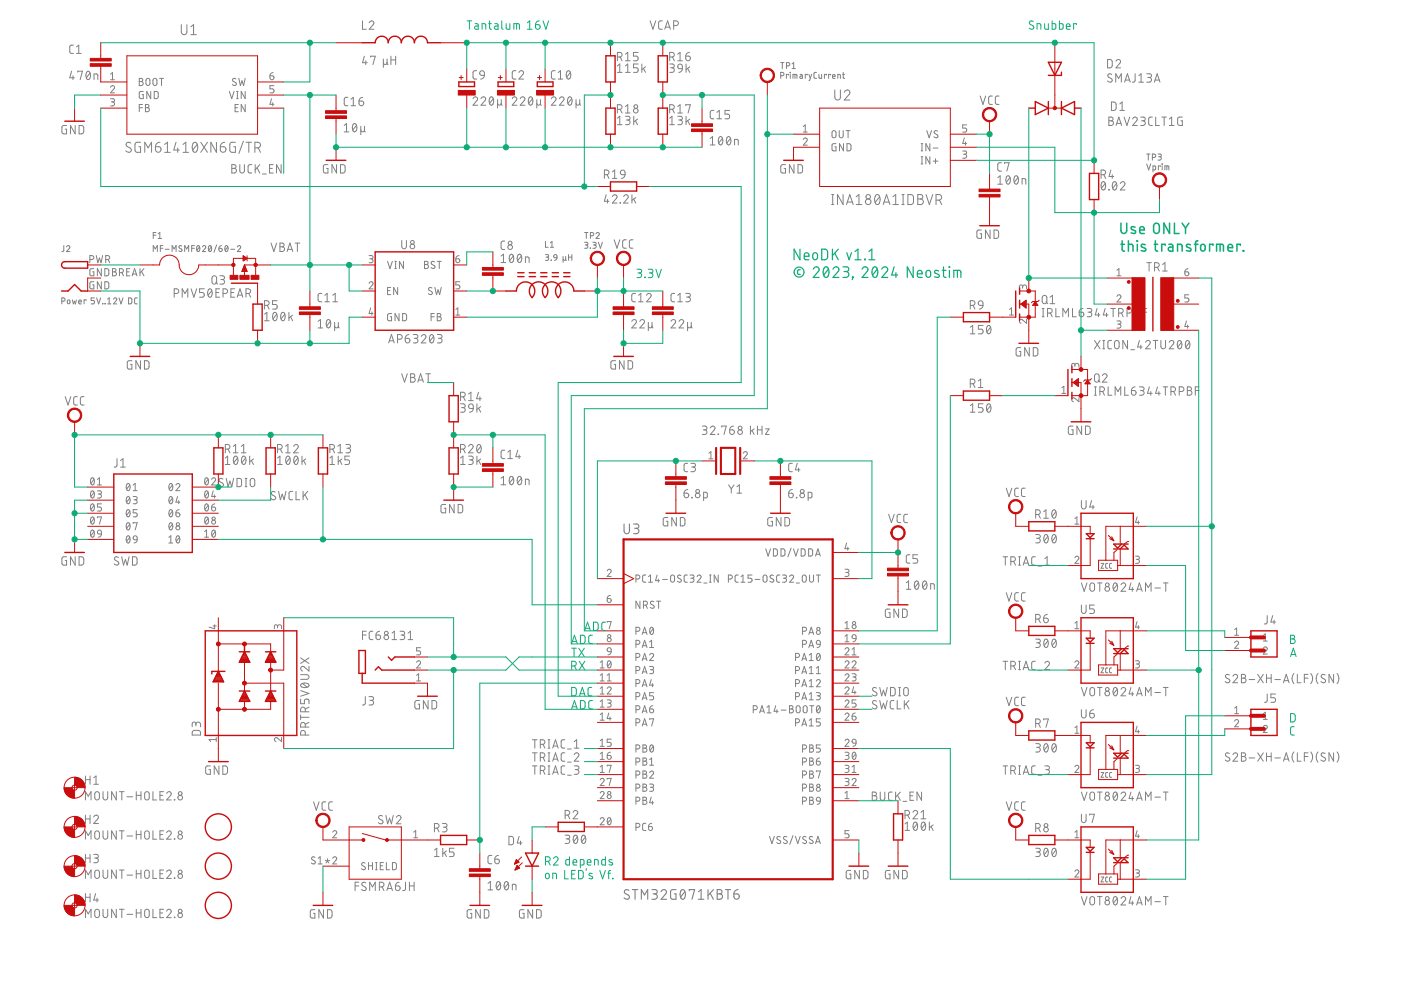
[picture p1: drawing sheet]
<svg xmlns="http://www.w3.org/2000/svg" width="297mm" height="210mm" viewBox="0 0 297 210" stroke-linecap="round" stroke-linejoin="round" font-family="sans-serif">
<g fill="none" stroke="#808080" stroke-width=".21">
<path d="M15.2 15.1l-.4 1.4h1M15.5 16.1v.8M15.6 9.6h-.6l-.2 .3v1.2l.2 .2h.6M16.2 9.9l.5-.3v1.7M16.2 11.3h1M16.5 15.3v-.2h1l-.5 1.8M18.4 15.2l.3-.1a1.06 1.06 0 0 1 0 1.8 1.11 1.11 0 0 1-.3-1.7zM19.1 15.5l-.8 1M19.9 16.9v-1.2l.8 .1v1.1M23.4 18.5a.42 .42 0 0 1 .6-.3 .42 .42 0 0 1 .2 .6l-.8 .9h.9M23.4 15.7l.5-.3v1.5M23.4 16.9h.9"/>
<path d="M29.5 16.6l.7 .1v.5l-.2 .1a.42 .42 0 0 1 .4 .4 .42 .42 0 0 1-.4 .4h-.5zM29.5 17.3h.5M30.4 19.4l-.8 .1v1.3l.8 .1v-.8h-.3M31.1 16.7l.3-.1 .3 .1 .1 1a.42 .42 0 0 1-.4 .4 .42 .42 0 0 1-.5-.4zM32 19.4v1.5l-.9-1.5v1.5M32.6 16.7l.4-.1 .3 .3v.8a.42 .42 0 0 1-.4 .4 .42 .42 0 0 1-.5-.4zM32.7 19.4h.6l.2 .2v1l-.2 .3h-.6zM33.8 16.6h.9M34.2 16.6v1.5M38.4 5.2v1.6a.59 .59 0 0 0 .6 .6 .59 .59 0 0 0 .6-.6v-1.6M40.4 5.7l.6-.5v2.1M40.4 7.3h1.2"/>
<path d="M48.6 19.4l.5 1.5 .5-1.5M50 16.7l-.2-.1a.36 .36 0 0 0-.5 .2 .36 .36 0 0 0 .2 .5l.4 .2a.41 .41 0 0 1 0 .7 .41 .41 0 0 1-.6-.3M50.2 19.4h.3M50.3 19.4v1.5M50.6 16.6l.4 1.5 .3-1 .3 1 .4-1.5M52 19.4v1.5l-.9-1.5v1.5M57.2 16.1h.5a.42 .42 0 0 1 .4 .4 .42 .42 0 0 1-.5 .4 .42 .42 0 0 1-.4-.4zM57.9 15.4l-.5 .3-.2 .4M58.1 18.2h-.9v.6h.5a.43 .43 0 0 1 .4 .5 .43 .43 0 0 1-.4 .4h-.5M76.9 4.4v1.8h.8M77.3 11.9l-.4 1.4h1M77.6 12.9v.8"/>
<path d="M78.3 4.8a.49 .49 0 0 1 .7-.3 .49 .49 0 0 1 .1 .7l-.8 1h1M78.6 12.1v-.2h1l-.5 1.8M81.3 13.3a.39 .39 0 0 0 .4 .4 .39 .39 0 0 0 .4-.4M81.3 12.5v1.8M82.1 12.5v1l.2 .2M82.9 11.9v1.8M82.9 12.7h1M83.9 11.9v1.8M101.1 15h-.6l-.2 .4v1.1l.2 .2 .6 .1M101.8 15.2l.3-.2 .5 .2 .1 .8-.9-.1-.1-.3zM102.7 16l-.2 .5-.6 .3M109.4 15h-.6l-.2 .4v1.1l.2 .2 .6 .1"/>
<path d="M110 15.4a.48 .48 0 0 1 .7-.4 .48 .48 0 0 1 .1 .8l-.8 1h1M117.7 15h-.5l-.3 .4 .1 1.3 .7 .1M118.3 16.8h1M118.3 15.4l.5-.4v1.8M120.3 15.1l.2-.1a1.03 1.03 0 0 1 0 1.8 1.11 1.11 0 0 1-.2-1.7zM120.9 15.4l-.8 1M130.9 12.1h.5a.49 .49 0 0 0 .5-.5 .49 .49 0 0 0-.5-.5h-.5v1.8M130.9 15.3h1M130.9 14l.5-.4v1.7M131.5 12.1l.4 .8M132.6 15.3h1M132.6 14l.5-.4v1.7"/>
<path d="M132.6 11.5l.5-.4v1.8M132.6 12.9h1M135.3 13.6h-1v.8h.6a.5 .5 0 0 1 .4 .5 .5 .5 0 0 1-.4 .4h-.6M135.3 11.1h-1v.8h.6a.51 .51 0 0 1 .4 .5 .51 .51 0 0 1-.4 .5h-.6M136.1 13.6v1.7M136.4 14.5l.5 .8M136.9 14.2l-.8 .6M137.8 4.4l.6 1.8 .6-1.8M140.4 4.4l-.5 .1-.3 .3 .1 1.2 .2 .2h.5M140.9 6.2l.6-1.8 .6 1.8M141.1 5.8h.9M142 13.6h.6a.4 .4 0 0 1 .4 .4 .4 .4 0 0 1-.4 .4h-.4"/>
<path d="M142 12.1h.5a.49 .49 0 0 0 .5-.5 .49 .49 0 0 0-.5-.5h-.5v1.8M142.5 14.4a.49 .49 0 0 1 .5 .5 .49 .49 0 0 1-.5 .4h-.5M142.6 12.1l.4 .8M142.8 5.4h.5a.5 .5 0 0 0 .5-.5 .5 .5 0 0 0-.5-.5h-.5v1.8M143.7 11.5l.5-.4v1.8M143.7 12.9h1M143.8 13.8l.3-.2 .5 .2 .1 .8-.9-.2zM144.7 14.6l-.3 .5-.5 .2M145.4 11.9h.6a.49 .49 0 0 1 .4 .5 .49 .49 0 0 1-.5 .5 .49 .49 0 0 1-.5-.5zM145.5 13.6v1.7M145.8 14.5l.4 .8M146.2 11.1l-.5 .2-.3 .6"/>
<path d="M146.2 14.2l-.7 .6M165.5 16.1h.4a.36 .36 0 0 0 .3-.4 .36 .36 0 0 0-.3-.4h-.4v1.3M165.5 13.3h.7M165.9 13.3v1.2M166.8 14h.3a.35 .35 0 0 0 .3-.4 .35 .35 0 0 0-.3-.3h-.3v1.2M167.2 15.9v-.1h-.5v.8M167.5 15.3l.1 .1zM167.6 15.8v.8M167.9 13.5l.4-.2v1.2M167.9 14.5h.7M168.1 16.6v-.8l.9 .1v.7M168.6 15.8v.8"/>
<path d="M169.6 15.8h.4l.1 .2v.6h-.4l-.1-.4 .5-.1M171.2 15.9v-.1h-.5v.8M171.5 15.8l.3 .8M172.1 15.8l-.4 1.2h-.2M173.1 15.3l-.4 .1-.1 .2v.9l.5 .1M173.6 15.8l.1 .7 .1 .1h.4v-.8M175.2 15.9v-.1h-.4v.8M176.1 15.9v-.1h-.4v.8M176.5 16.2h.6a.29 .29 0 0 0-.2-.4 .29 .29 0 0 0-.4 .3l.1 .5h.5M177 19.1v1.5a.59 .59 0 0 0 .6 .6 .59 .59 0 0 0 .6-.6v-1.5M177.6 16.6v-.8l.6 .1v.7M178.6 15.8h.5"/>
<path d="M178.8 15.3v1.1l.3 .2M179 19.6a.59 .59 0 0 1 .8-.5 .59 .59 0 0 1 .2 .9l-1 1.2h1.2M234.8 12.6h.7l.3 .4v1l-.3 .4h-.7zM235.7 15.8l-.6-.1-.2 .3 .1 .3 .6 .4a.45 .45 0 0 1 .1 .7 .45 .45 0 0 1-.7-.1l-.2-.1M236.6 17.4v-1.8l.6 1 .5-1v1.8M236.6 13a.48 .48 0 0 1 .7-.4 .48 .48 0 0 1 .1 .8l-.8 1h1M238.4 17.4l.6-1.8 .6 1.8M238.6 17h.9M240.7 15.6l-.1 1.6-.2 .2h-.3M241.4 17.4h1M241.4 16l.5-.4v1.8M243.1 15.6h.6a.39 .39 0 0 1 .4 .4 .39 .39 0 0 1-.4 .4h-.3"/>
<path d="M243.6 16.4a.5 .5 0 0 1 .5 .5 .5 .5 0 0 1-.5 .5h-.5M244.8 17.4l.5-1.8 .6 1.8M244.9 17h.9M14.1 26.6h-.7l-.2 .2-.1 1.2 .3 .3 .7 .1v-1h-.3M15.9 26.6v1.8l-1-1.8v1.8M16.8 26.6h.6l.3 .3v1.1l-.3 .3-.6 .1zM23.4 20.9l.7 .1 .2 .2-.2 .4h-.5M23.9 21.6a.42 .42 0 0 1 .4 .4 .42 .42 0 0 1-.4 .5h-.5M27.7 30.3a.53 .53 0 0 0-.8-.1 .53 .53 0 0 0 .1 .9l.6 .3a.53 .53 0 0 1 .1 .8 .53 .53 0 0 1-.8 0l-.2-.2M29.5 22.8h.7M29.8 30.2h-.9l-.3 .3v1.5l.3 .3h.9v-1.2h-.4M30.2 22.2h-.7v1.5"/>
<path d="M30.7 32.3v-2.1l.7 1.1 .7-1.1v2.1M30.8 22.2l.7 .1v.4l-.2 .1a.42 .42 0 0 1 .4 .5 .42 .42 0 0 1-.4 .4h-.5zM30.8 22.8h.5M33 31.1h.7a.59 .59 0 0 1 .4 .7 .59 .59 0 0 1-.6 .5 .59 .59 0 0 1-.5-.6zM33.9 30.2l-.7 .2-.2 .7M34.9 32.3h1.2M34.9 30.6l.6-.4v2.1M37.3 30.2l-.4 1.6h1.1M37.7 31.3v1M38.8 32.3h1.2M38.8 30.6l.6-.4v2.1M41 30.3l.1-.1a.89 .89 0 0 1 .8 1.3l-.1 .2a.51 .51 0 0 1-.5 .6 .51 .51 0 0 1-.5-.6v-.7z"/>
<path d="M41.8 30.6l-.9 1.2M42.6 30.2l1.4 2.1M44 30.2l-1.4 2.1M45.9 30.2v2.1l-1.2-2.1v2.1M46.7 31.1h.7a.59 .59 0 0 1 .5 .7 .59 .59 0 0 1-.6 .5 .59 .59 0 0 1-.6-.6zM47.6 30.2l-.6 .2-.3 .7M49.1 34.9h.6a.4 .4 0 0 1 .3 .4 .4 .4 0 0 1-.3 .4 .49 .49 0 0 1 .4 .5 .49 .49 0 0 1-.4 .5h-.6zM49.1 35.7h.6M49.8 22.8h.6M49.9 30.2h-.9l-.3 .3v1.5l.3 .3h.9v-1.2h-.3M50.2 20.9h.3M50.5 22.2h-.7v1.5h.7"/>
<path d="M50.8 34.9v1.3a.49 .49 0 0 0 .5 .5 .49 .49 0 0 0 .5-.5v-1.3M51.6 29.9l-.9 2.6M52 22.2v1.5l-.9-1.5v1.5M52.2 30.2h1.1M52.7 30.2v2.1M53.4 34.9h-.6l-.2 .4v1.1l.2 .3h.6M54 31.3h.6a.59 .59 0 0 0 .6-.5 .59 .59 0 0 0-.6-.6h-.6v2.1M54.1 34.9v1.8M54.5 35.6l.6 1.1M54.8 31.3l.4 1M55.1 34.9l-1 1.1M55.6 36.9h.9"/>
<path d="M57.1 35.7h.6M57.6 20.9l-.4 1.2h.9M57.8 21.8v.7M57.9 34.9h-.8v1.8h.8M59.6 34.9v1.8l-1-1.8v1.8M69.5 34.9h-.6l-.3 .3v1.1l.2 .4h.7v-1h-.3M71.4 34.9v1.8l-1-1.8v1.8M72.2 34.9h.6l.4 .4v1l-.4 .4h-.6zM73 26.6l.5-.4v1.8M73 28h1M73.8 20.6l-.6 .1-.2 .3v1.2l.2 .2h.6M74.4 22.4h1"/>
<path d="M74.4 21l.5-.4v1.8M74.9 26.3l.3-.1a1.06 1.06 0 0 1 0 1.8 1.15 1.15 0 0 1-.3-1.7zM75.6 26.6l-.8 1M76.1 21.4h.6a.5 .5 0 0 1 .4 .6 .5 .5 0 0 1-.5 .4 .5 .5 0 0 1-.5-.5zM76.5 27.6a.39 .39 0 0 0 .4 .4 .39 .39 0 0 0 .4-.4M76.5 26.8v1.8M76.9 20.6l-.5 .2-.3 .6M77.3 26.8v1l.2 .2M100.3 20.9a.48 .48 0 0 1 .7-.3 .48 .48 0 0 1 .1 .7l-.8 1h1M102 20.9a.49 .49 0 0 1 .7-.3 .49 .49 0 0 1 .1 .7l-.8 1h1M103.9 20.7l.3-.2a1.06 1.06 0 0 1 0 1.8 1.13 1.13 0 0 1-.3-1.6zM104.6 20.9l-.8 1"/>
<path d="M105.5 21.9a.39 .39 0 0 0 .4 .4 .39 .39 0 0 0 .4-.4M105.5 21.1v1.8M106.3 21.1v1l.2 .2M108.6 20.9a.48 .48 0 0 1 .7-.3 .48 .48 0 0 1 .1 .7l-.8 1h1M110.3 20.9a.49 .49 0 0 1 .7-.3 .49 .49 0 0 1 .1 .7l-.8 1h1M112.2 20.7l.3-.2a1.06 1.06 0 0 1 0 1.8 1.11 1.11 0 0 1-.3-1.6zM112.9 20.9l-.8 1M113.8 21.9a.39 .39 0 0 0 .4 .4 .39 .39 0 0 0 .4-.4M113.8 21.1v1.8M114.6 21.1v1l.2 .2M116.9 20.9a.49 .49 0 0 1 .7-.3 .49 .49 0 0 1 .2 .7l-.9 1h1M118.6 20.9a.48 .48 0 0 1 .7-.3 .48 .48 0 0 1 .1 .7l-.8 1h1"/>
<path d="M120.5 20.7l.3-.2a1.06 1.06 0 0 1 0 1.8 1.11 1.11 0 0 1-.3-1.6zM121.2 20.9l-.8 1M122.1 21.9a.39 .39 0 0 0 .4 .4 .39 .39 0 0 0 .4-.4M122.1 21.1v1.8M122.9 21.1v1l.2 .2M128.1 37h.5a.5 .5 0 0 0 .5-.5 .5 .5 0 0 0-.5-.5h-.5v1.8M128.7 37l.4 .8M129.8 37.8h1M129.8 36.4l.5-.4v1.8M130.9 23.2h.5a.49 .49 0 0 0 .5-.5 .49 .49 0 0 0-.5-.5h-.5v1.8M130.9 26.4h1M130.9 25.1l.5-.4v1.7"/>
<path d="M131.5 23.2l.4 .8M131.7 36.2l.2-.1 .5 .1 .1 .8-.8-.1-.2-.3zM132.5 37l-.2 .6-.6 .2M132.6 24.7h.6a.39 .39 0 0 1 .4 .4 .39 .39 0 0 1-.4 .3h-.4M132.6 22.6l.5-.4v1.8M132.6 24h1M133.1 25.4a.5 .5 0 0 1 .5 .5 .5 .5 0 0 1-.5 .5h-.5M134.4 24.7v1.7M134.7 25.6l.5 .8M135.2 25.3l-.8 .5M142 23.2h.5a.49 .49 0 0 0 .5-.5 .49 .49 0 0 0-.5-.5h-.5v1.8M142 25.1l.5-.4v1.7"/>
<path d="M142 26.4h1M142.6 23.2l.4 .8M143.7 22.6l.5-.4v1.8M143.7 24h1M143.7 24.7h.6a.39 .39 0 0 1 .4 .4 .39 .39 0 0 1-.4 .3h-.4M144.2 25.4a.5 .5 0 0 1 .5 .5 .5 .5 0 0 1-.5 .5h-.5M145.4 22.4v-.2h1l-.5 1.8M145.5 24.7v1.7M145.8 25.6l.4 .8M146.2 25.3l-.7 .5M150.6 29.4l.5-.4v1.7M150.6 30.7h1"/>
<path d="M151.4 23.4l-.6 .1-.2 .3v1.1l.2 .3h.6M152 25.2h1M152 23.8l.5-.4v1.8M152.5 29.1l.3-.1a1.06 1.06 0 0 1 0 1.7 1.11 1.11 0 0 1-.3-1.6zM153.2 29.4l-.8 .9M154.2 29.1l.3-.1a1.03 1.03 0 0 1 0 1.7 1.13 1.13 0 0 1-.3-1.6zM154.7 23.4h-1v.8h.6a.51 .51 0 0 1 .4 .5 .51 .51 0 0 1-.4 .5h-.6M154.9 29.4l-.8 .9M155.7 30.7v-1.2l.8 .2v1M166.5 34.9h-.7l-.2 .3-.1 1.1 .3 .4h.7v-1h-.3M168.3 34.9v1.8l-.9-1.8v1.8M169.2 34.9h.6l.3 .4v1l-.3 .4h-.6z"/>
<path d="M170.3 29.6a.42 .42 0 0 1 .6-.3 .42 .42 0 0 1 .1 .6l-.7 .9h.9M170.3 28h.9M170.3 26.8l.4-.3v1.5M176.5 27.8l.3-.1 .3 .1 .1 1a.42 .42 0 0 1-.4 .4 .42 .42 0 0 1-.4-.4zM177.2 30.5h-.5l-.3 .2v.9l.2 .4h.6v-.9h-.2M177.9 27.7v1.1a.42 .42 0 0 0 .5 .4 .42 .42 0 0 0 .4-.4v-1.1M178.8 30.5v1.5l-.8-1.5v1.5M179.4 27.7h.8M179.6 30.5h.6l.2 .2v1l-.2 .3h-.6zM179.8 27.7v1.5M195.3 32h.3M195.3 30.5h.3"/>
<path d="M195.3 34.8h.3M195.3 33.2h.3M195.5 30.5v1.5M195.5 33.2v1.6M196.5 27.7l.5 1.5 .5-1.5M197.1 30.5v1.5l-.8-1.5v1.5M197.1 33.2v1.6l-.8-1.6v1.6M197.8 34.2h1.1M197.8 31.4h1.1M198.4 33.7v1M198.8 27.8l-.4-.1-.3 .3v.3l.6 .3a.39 .39 0 0 1 .1 .6 .39 .39 0 0 1-.6-.1l-.2-.1M204.1 32h.7l.1 .3-.1 .4h-.5"/>
<path d="M204.4 29.3l-.3 1.1h.9M204.5 32.7a.42 .42 0 0 1 .5 .4 .42 .42 0 0 1-.5 .4h-.4M204.7 30.1v.7M205 26.5h-.9v.7h.5a.43 .43 0 0 1 .4 .4 .43 .43 0 0 1-.4 .4h-.5M207.8 20.4l.6 1.7 .6-1.7M210.4 20.4h-.6l-.2 .4v1.1l.2 .2h.6M211.5 37.7l.5-.4v1.8M211.5 39.1h1M211.8 20.4h-.5l-.3 .4 .1 1.1 .2 .2h.5M212.3 34.5h-.5l-.3 .4 .1 1.1 .2 .2 .5 .1M213 34.7v-.2h1l-.5 1.8M213.5 37.4l.2-.1a1.06 1.06 0 0 1 0 1.8 1.17 1.17 0 0 1-.2-1.7z"/>
<path d="M214.1 37.7l-.7 1M215.2 37.4l.3-.1a1.06 1.06 0 0 1 0 1.8 1.12 1.12 0 0 1-.3-1.7zM215.8 37.7l-.7 1M216.7 39.1v-1.2l.7 .1 .1 1.1M233.4 37h.5a.5 .5 0 0 0 .5-.5 .5 .5 0 0 0-.5-.5h-.5v1.8M233.7 38.6l.2-.1a1.04 1.04 0 0 1 0 1.8 1.09 1.09 0 0 1-.2-1.7zM234 37l.4 .8M234.3 38.9l-.8 1M235.1 24.8h.5a.39 .39 0 0 1 .4 .4 .39 .39 0 0 1-.4 .4 .5 .5 0 0 1 .5 .5 .5 .5 0 0 1-.5 .5h-.5zM235.1 25.6h.5M235.5 36l-.4 1.4h1M235.6 21.6l.7 .1 .3 .3v1.1l-.3 .3h-.7z"/>
<path d="M235.8 37v.8M236.1 38.6l.2-.1a1.04 1.04 0 0 1 0 1.8 1.09 1.09 0 0 1-.2-1.7zM236.6 26.6l.6-1.8 .6 1.8M236.7 38.9l-.8 1M236.8 26.2h.9M237.4 23.4h1M237.4 22l.5-.4v1.8M237.5 38.9a.49 .49 0 0 1 .7-.4 .49 .49 0 0 1 .2 .8l-.9 1h1M238.3 24.8l.6 1.8 .6-1.8M240.1 25.2a.49 .49 0 0 1 .7-.3 .49 .49 0 0 1 .2 .7l-.9 1h1M241.9 24.8h.5a.39 .39 0 0 1 .4 .4 .39 .39 0 0 1-.4 .4h-.4M242.3 25.6a.5 .5 0 0 1 .5 .5 .5 .5 0 0 1-.5 .5h-.4"/>
<path d="M243.1 32.7h.7M243.1 34.8l.4 1.2 .5-1.2M243.5 32.7v1.3M244.3 24.8h-.5l-.3 .4 .1 1.2 .2 .2h.5M244.3 33.4h.4a.36 .36 0 0 0 .3-.4 .36 .36 0 0 0-.3-.3h-.4v1.3M244.5 36l.5-.1-.1-.7h-.4v1.2M245 24.8v1.8h.8M245.5 32.7h.5l.2 .2-.1 .3h-.4M245.9 33.2a.36 .36 0 0 1 .3 .4 .36 .36 0 0 1-.3 .4h-.4M246 35.3v-.1h-.4v.8M246.3 24.8h1M246.4 34.8h.1"/>
<path d="M246.4 35.2v.8M246.8 24.8v1.8M247 36v-.8l.8 .1v.7M247.4 35.2v.8M247.9 26.6h1M247.9 25.2l.5-.4v1.8M250.7 24.8h-.8l-.2 .3v1.1l.2 .4h.8v-1h-.3M13.5 52.1v1.1l-.4 .1M14.1 52.3a.35 .35 0 0 1 .5-.2 .35 .35 0 0 1 .1 .5l-.6 .7h.7M19 55h.5a.42 .42 0 0 0 .4-.4 .42 .42 0 0 0-.4-.4h-.5v1.5M19.9 57h-.6l-.2 .2-.1 .9 .3 .4h.6v-.9h-.3M19.9 59.7l-.6 .1-.2 .1-.1 1 .3 .3 .6 .1v-.9h-.3"/>
<path d="M20.4 54.2l.3 1.5 .4-1 .3 1 .4-1.5M21.5 57v1.5l-.9-1.5v1.5M21.5 59.7v1.6l-.9-1.6v1.6M22.2 57h.6l.3 .2v1l-.3 .2-.6 .1zM22.2 59.7l.6 .1 .3 .2v1l-.3 .2-.6 .1zM22.4 55h.4a.42 .42 0 0 0 .5-.4 .42 .42 0 0 0-.5-.4h-.4v1.5M22.9 55l.4 .7M23.9 57l.6 .1v.4l-.2 .1a.42 .42 0 0 1 .4 .5 .42 .42 0 0 1-.4 .4h-.4zM23.9 57.6h.4M25.3 57.8h.5a.42 .42 0 0 0 .4-.4 .42 .42 0 0 0-.4-.4h-.5v1.5M25.8 57.8l.4 .7M26.9 57.6h.5"/>
<path d="M27.5 57h-.6v1.5h.6M28 58.5l.5-1.5 .5 1.5M28.2 58.1h.7M29.7 57v1.5M30 57.6l.5 .9M30.5 57l-.8 .9M32.5 53.3v-1.2l.4 .7 .5-.7v1.2M32.5 49.9h.6M33.1 49.3h-.6v1.3M33.5 50.6h.7M33.5 49.6l.4-.3v1.3M34 52.6h.5"/>
<path d="M34.5 52.1h-.5v1.2M35 52.9h.9M36.5 53.3v-1.2l.4 .7 .4-.7v1.2M38.5 52.2a.32 .32 0 0 0-.5-.1 .32 .32 0 0 0 .1 .5l.4 .2a.32 .32 0 0 1 0 .5 .32 .32 0 0 1-.5 0l-.1-.1M39.2 53.3v-1.2l.4 .7 .4-.7v1.2M40.6 52.6h.6M41.2 52.1h-.6v1.2M41.8 52.2l.2-.1a.7 .7 0 0 1 .4 .6 .7 .7 0 0 1-.5 .6l-.2-.4zM42.3 52.3l-.6 .8M42.9 52.3a.35 .35 0 0 1 .5-.2 .35 .35 0 0 1 .1 .5l-.6 .7h.7M44.3 52.2l.2-.1a.68 .68 0 0 1 .4 .6 .68 .68 0 0 1-.5 .6l-.2-.6zM44.8 52.3l-.6 .8"/>
<path d="M45.1 58.7l.3-.2 .4 .2 .1 1.1a.5 .5 0 0 1-.5 .4 .5 .5 0 0 1-.5-.4zM45.7 59.8l.4 .4M45.9 51.9l-.5 1.6M46.4 52.6h.4a.35 .35 0 0 1 .3 .4 .35 .35 0 0 1-.4 .3 .35 .35 0 0 1-.3-.3zM46.6 58.5h.6a.4 .4 0 0 1 .4 .4 .4 .4 0 0 1-.4 .4h-.4M47 52.1l-.5 .2-.1 .3M47.1 59.3a.49 .49 0 0 1 .5 .5 .49 .49 0 0 1-.5 .4h-.5M47.8 52.2l.2-.1a.68 .68 0 0 1 .4 .6 .68 .68 0 0 1-.5 .6l-.2-.6zM48.3 52.3l-.6 .8M48.9 52.9h.9M50.3 52.3a.35 .35 0 0 1 .5-.2 .35 .35 0 0 1 .1 .5l-.6 .7h.7M57.5 51.5l.6 1.8 .6-1.8"/>
<path d="M59.4 51.5h.4a.39 .39 0 0 1 .4 .4 .39 .39 0 0 1-.4 .4 .5 .5 0 0 1 .5 .5 .5 .5 0 0 1-.5 .5h-.4zM59.4 52.3h.4M60.9 53.3l.6-1.8 .6 1.8M61 52.9h.9M62.6 51.5h1M63.1 51.5v1.8M78.3 54.2h.6l.2 .2-.2 .4-.5 .1M78.7 54.9a.42 .42 0 0 1 .4 .4 .42 .42 0 0 1-.4 .4h-.4M82.2 55.4l.5 1.5 .5-1.5M83.7 56.9h.4M83.7 55.4h.4M83.9 55.4v1.5"/>
<path d="M85.2 51v1.3a.5 .5 0 0 0 .5 .5 .5 .5 0 0 0 .5-.5v-1.3M85.5 55.4v1.5l-.8-1.5v1.5M90 55.4h.6l.2 .3-.1 .3-.3 .1a.42 .42 0 0 1 .4 .4 .42 .42 0 0 1-.4 .4h-.4zM90 56.1h.4M92.1 55.5l-.2-.1a.36 .36 0 0 0-.4 .2 .36 .36 0 0 0 .1 .4l.5 .3a.35 .35 0 0 1 .1 .5 .35 .35 0 0 1-.5 .1l-.3-.2M92.7 55.4h.9M93.1 55.4v1.5M96.6 54.9h.6a.42 .42 0 0 1 .3 .4 .42 .42 0 0 1-.5 .4 .42 .42 0 0 1-.4-.4zM97.3 54.2l-.4 .1-.3 .6M97.5 59.7h-.9v.7h.6a.43 .43 0 0 1 .3 .4 .43 .43 0 0 1-.3 .5h-.6M106.2 54.3l.5-.4v1.8M106.2 55.7h1"/>
<path d="M107 51.1l-.5 .1-.3 .3 .1 1.2 .2 .2h.5M108.2 54l.2-.1a1.06 1.06 0 0 1 0 1.8 1.13 1.13 0 0 1-.2-1.7zM108.8 54.3l-.8 1M109.9 54l.3-.1a1.06 1.06 0 0 1 0 1.8 1.09 1.09 0 0 1-.3-1.7zM110.5 54.3l-.8 1M111.4 55.7v-1.2l.7 .1 .1 1.1M115.7 54h.5l.1 .2v.2l-.5 .1M115.7 51.2v1.2h.5M116 54.5l.3 .2v.2l-.2 .3h-.4M116.7 52.4h.7M116.7 51.5l.3-.3v1.2M116.8 55.2h.1"/>
<path d="M117.5 54h.5l.1 .7-.6-.1zM118.1 54.7l-.1 .3-.5 .2M119.4 54.9l.2 .3h.2l.1-.3M119.4 54.4v1.2M119.9 54.4v.7l.2 .1M120.5 54.5h.7M120.5 54v1.2M121.2 54v1.2M124 51.4h.5l.2 .2-.2 .3h-.4M124 49.3h.7M124.3 51.9a.35 .35 0 0 1 .4 .4 .35 .35 0 0 1-.4 .3h-.3M124.3 49.3v1.3"/>
<path d="M125.1 52.6h.1M125.2 50h.3a.35 .35 0 0 0 .4-.4 .35 .35 0 0 0-.4-.3h-.3v1.3M125.7 51.4h.5l.2 .2-.2 .3h-.4M126 51.9a.35 .35 0 0 1 .4 .4 .35 .35 0 0 1-.4 .3h-.3M126.4 49.6a.35 .35 0 0 1 .5-.3 .35 .35 0 0 1 .1 .6l-.6 .7h.7M126.9 51.4l.4 1.2 .4-1.2M128.5 41.3l-.4 1.4h1M128.8 42.3v.8M129.8 41.7a.49 .49 0 0 1 .7-.4 .49 .49 0 0 1 .2 .8l-.9 1h1M130.2 50.8l.6 1.8 .6-1.8M131.5 43l.1 .1zM132.2 41.7a.48 .48 0 0 1 .7-.4 .48 .48 0 0 1 .2 .8l-.9 1h1"/>
<path d="M132.8 50.8l-.6 .1-.2 .3v1.2l.2 .2h.6M134 41.3v1.8M134.2 50.8l-.5 .1-.3 .3 .1 1.2 .2 .2h.5M134.3 42.2l.5 .9M134.8 41.9l-.8 .6M176.3 43.4h.5M176.3 41.3h.5M176.6 41.3v2.1M178.8 41.3v2.1l-1.2-2.1v2.1M179.5 43.4l.7-2.1 .7 2.1M179.6 42.8h1.1M181.5 43.4h1.2"/>
<path d="M181.5 41.7l.6-.4v2.1M185.7 41.4l.1-.1a.9 .9 0 0 1 .8 1.3l-.1 .2a.51 .51 0 0 1-.5 .6 .51 .51 0 0 1-.5-.6l-.1-.7zM186.5 41.7l-1 1.2M187.3 43.4l.7-2.1 .7 2.1M187.4 42.8h1.1M189.3 43.4h1.2M189.3 41.7l.6-.4v2.1M191.2 43.4h.5M191.2 41.3h.5M191.5 41.3v2.1M192.5 41.3h.8l.4 .4v1.3l-.4 .3-.8 .1zM194.6 41.3h.6a.47 .47 0 0 1 .5 .4 .47 .47 0 0 1-.5 .5 .59 .59 0 0 1 .6 .6 .59 .59 0 0 1-.6 .6h-.6z"/>
<path d="M194.6 42.2h.6M196.3 41.3l.7 2.1 .8-2.1M198.5 42.4h.6a.59 .59 0 0 0 .6-.6 .59 .59 0 0 0-.6-.5h-.6v2.1M199.2 42.4l.5 1M208.1 48.8h-.8l-.2 .2v1.3l.2 .2h.8v-.9h-.3M209.9 48.8v1.7l-1-1.7v1.7M210.8 48.8h.6l.3 .3v1.1l-.3 .3h-.6zM235.1 40.2l.1 .1zM236.8 58.5h.9M236.8 57.3l.4-.3v1.5M243.1 55.7h1M243.6 55.7v1.8"/>
<path d="M244.8 56.7h.5a.5 .5 0 0 0 .5-.5 .5 .5 0 0 0-.5-.5h-.5v1.8M245.4 56.7l.4 .8M246.5 56.1l.5-.4v1.8M246.5 57.5h1M251.2 57.6h.5a.43 .43 0 0 1 .4 .5 .43 .43 0 0 1-.5 .4 .43 .43 0 0 1-.4-.4zM251.9 57l-.5 .2-.2 .4M13.1 63.9h.4a.35 .35 0 0 0 .3-.4 .35 .35 0 0 0-.3-.3h-.4v1.2M14.4 63.6h.2l.2 .1-.1 .7-.4-.1zM15.3 63.6l.3 .8 .2-.5 .2 .5 .2-.8M16.7 64h.6a.3 .3 0 0 0-.2-.4 .3 .3 0 0 0-.4 .3v.4l.6 .1M18.2 63.7v-.1h-.4v.8M20 63.2h-.7v.5h.4a.37 .37 0 0 1 .3 .4 .37 .37 0 0 1-.3 .3h-.4"/>
<path d="M20.5 63.2l.4 1.2 .4-1.2M21.8 64.3h.1M22.2 64.3l.1 .1zM22.8 64.4h.7M22.8 63.4l.4-.2v1.2M24.1 63.4a.34 .34 0 0 1 .5-.2 .34 .34 0 0 1 .1 .5l-.6 .7h.7M25.2 63.2l.5 1.2 .4-1.2M27.3 63.2h.4l.2 .2v.8l-.2 .2h-.4zM28 76.5h-.6l-.4 .2v1.3l.2 .2 .8 .1v-1h-.3M29.1 63.2h-.4l-.2 .2 .1 .8 .5 .2M29.8 76.5v1.8l-1-1.8v1.8M30.6 76.5h.7l.3 .3v1.1l-.3 .3-.7 .1z"/>
<path d="M36.9 62.2h.5a.5 .5 0 0 0 .5-.5 .5 .5 0 0 0-.5-.5h-.5v1.8M38.6 63v-1.8l.6 1 .6-1v1.8M40.5 61.2l.6 1.8 .6-1.8M43.3 61.2h-1v.8h.6a.51 .51 0 0 1 .4 .5 .51 .51 0 0 1-.4 .5h-.6M44.2 61.4l.3-.2a1.06 1.06 0 0 1 0 1.8 1.09 1.09 0 0 1-.3-1.6zM44.9 61.6l-.8 1M45.8 62h.6M46.6 61.2h-.8v1.8h.8M47.3 62.2h.5a.5 .5 0 0 0 .5-.5 .5 .5 0 0 0-.5-.5h-.5v1.8M49 62h.6M49.8 61.2h-.8v1.8h.8M50.3 63l.6-1.8 .6 1.8"/>
<path d="M50.4 62.6h.9M52.2 62.2h.4a.5 .5 0 0 0 .5-.5 .5 .5 0 0 0-.5-.5h-.4v1.8M52.7 62.2l.4 .8M56.1 64.7h.5a.5 .5 0 0 0 .5-.4 .5 .5 0 0 0-.5-.5h-.5v1.7M56.1 66.6l.5-.4v1.8M56.1 68h1M56.7 64.7l.4 .8M58 66.3l.3-.1a1.03 1.03 0 0 1 0 1.8 1.14 1.14 0 0 1-.3-1.7zM58.7 66.6l-.8 1M58.8 63.8h-1v.8h.6a.5 .5 0 0 1 .4 .4 .5 .5 0 0 1-.4 .5h-.6M59.7 66.3l.3-.1a1.06 1.06 0 0 1 0 1.8 1.12 1.12 0 0 1-.3-1.7zM60.4 66.6l-.8 1"/>
<path d="M61.3 66.2v1.8M61.6 67.2l.4 .8M62 66.8l-.7 .6M67.4 68.1l.5-.3v1.7M67.4 69.5h1M68.2 62.2h-.5l-.3 .4 .1 1.1 .2 .2 .5 .1M68.9 64h.9M68.9 62.6l.5-.4v1.8M69.4 67.9l.2-.1a1.06 1.06 0 0 1 0 1.7 1.17 1.17 0 0 1-.2-1.6zM70 68.1l-.7 1M70.6 64h1M70.6 62.6l.5-.4v1.8"/>
<path d="M71 69.1a.39 .39 0 0 0 .3 .4 .39 .39 0 0 0 .4-.4M71 68.3v1.8M71.7 68.3v1l.2 .2M78.3 60.1a.42 .42 0 0 1 .5-.4 .42 .42 0 0 1 .2 .7l-.7 .9h.8M78.6 65.3l-.3 1.2h.8M78.8 66.1v.7M82.2 61.6h.5M82.4 72.7l.6-1.8 .6 1.8M82.5 72.3h.9M82.8 60.9h-.6v1.6h.6M83 66.5h-.5l-.3 .2v1l.2 .3h.6v-.8h-.2M84.3 71.9h.5a.5 .5 0 0 0 .5-.5 .5 .5 0 0 0-.5-.5h-.5v1.8"/>
<path d="M84.3 60.9v1.6l-.8-1.6v1.6M84.6 66.5v1.5l-.8-1.5v1.5M85.2 79.2l.6 1.8 .6-1.8M85.4 66.5h.5l.3 .3v.8l-.3 .4h-.5zM85.9 71.7h.6a.49 .49 0 0 1 .4 .6 .49 .49 0 0 1-.5 .4 .49 .49 0 0 1-.5-.5zM86.7 70.9l-.6 .4-.2 .4M87.1 79.2h.5a.39 .39 0 0 1 .3 .4 .39 .39 0 0 1-.3 .4 .5 .5 0 0 1 .4 .5 .5 .5 0 0 1-.4 .5h-.5zM87.6 70.9h.6a.4 .4 0 0 1 .4 .4 .4 .4 0 0 1-.4 .4h-.4M88.1 71.7a.49 .49 0 0 1 .5 .5 .49 .49 0 0 1-.5 .5h-.5M89.3 71.3a.49 .49 0 0 1 .7-.3 .49 .49 0 0 1 .2 .7l-.9 1h1M90.3 79.2h1M90.8 79.2v1.8"/>
<path d="M91.2 71.1l.3-.2a1.06 1.06 0 0 1 0 1.8 1.13 1.13 0 0 1-.3-1.6zM91.4 67.2h.7M91.6 61.1a.4 .4 0 0 0-.6-.1 .4 .4 0 0 0-.1 .5l.6 .3a.42 .42 0 0 1-.1 .7 .42 .42 0 0 1-.6-.2M91.9 71.3l-.8 1M92.1 66.5h-.7v1.5M92.2 60.9l.3 1.6 .4-1.1 .3 1.1 .4-1.6M92.7 66.5l.7 .1v.4l-.3 .2a.42 .42 0 0 1 .5 .4 .42 .42 0 0 1-.5 .4h-.4zM92.7 67.2h.4M92.7 70.9h.6a.4 .4 0 0 1 .4 .4 .4 .4 0 0 1-.4 .4h-.4M93.2 71.7a.49 .49 0 0 1 .5 .5 .49 .49 0 0 1-.5 .5h-.5M96.6 66.8h.9M96.6 65.6l.5-.3v1.5"/>
<path d="M130.5 76.5h-.7l-.3 .2v1.3l.3 .2 .7 .1v-1h-.3M132.3 76.5v1.8l-1-1.8v1.8M133.2 76.5h.6l.3 .3v1.1l-.3 .3-.6 .1zM133.9 68.1a.49 .49 0 0 1 .7-.3 .49 .49 0 0 1 .2 .7l-.9 1h1M134.7 62.2h-.5l-.3 .4 .1 1.1 .2 .2 .5 .1M135.4 64h1M135.4 62.6l.5-.4v1.8M135.7 68.1a.49 .49 0 0 1 .7-.3 .49 .49 0 0 1 .1 .7l-.8 1h1M137.1 62.6a.49 .49 0 0 1 .7-.4 .49 .49 0 0 1 .1 .8l-.8 1h1M137.5 69.1a.39 .39 0 0 0 .3 .4 .39 .39 0 0 0 .4-.4M137.5 68.3v1.8M138.2 68.3v1l.3 .2"/>
<path d="M142.3 68.1a.49 .49 0 0 1 .7-.3 .49 .49 0 0 1 .1 .7l-.8 1h1M143 62.2h-.5l-.2 .4v1.1l.2 .2 .5 .1M143.7 62.6l.5-.4v1.8M143.7 64h1M144 68.1a.48 .48 0 0 1 .7-.3 .48 .48 0 0 1 .1 .7l-.8 1h.9M145.4 62.2h.6a.39 .39 0 0 1 .4 .4 .39 .39 0 0 1-.4 .4h-.4M145.8 69.1a.39 .39 0 0 0 .4 .4 .39 .39 0 0 0 .4-.4M145.8 68.3v1.8M145.9 63a.5 .5 0 0 1 .5 .5 .5 .5 0 0 1-.5 .5h-.5M146.6 68.3v1l.2 .2M205.7 64.7h.5a.5 .5 0 0 0 .5-.4 .5 .5 0 0 0-.5-.5h-.5v1.7M205.7 69.4l.5-.4v1.8"/>
<path d="M205.7 70.8h1M206.3 64.7l.4 .8M207.5 63.9l.3-.1 .5 .1 .1 .8-.9-.1-.1-.3zM208.4 64.7l-.2 .6-.6 .2M208.4 69h-1v.8h.6a.51 .51 0 0 1 .4 .5 .51 .51 0 0 1-.4 .5h-.6M209.4 69.1l.2-.1a1.06 1.06 0 0 1 0 1.8 1.12 1.12 0 0 1-.2-1.7zM210 69.4l-.8 1M214 66.8h.9M214 65.6l.5-.3v1.5M216.4 73.7h-.6l-.3 .3-.1 1.1 .3 .4h.7v-1h-.3M216.8 60.8a.42 .42 0 0 1 .4-.4 .42 .42 0 0 1 .5 .4v.5M216.8 61.1v-.5l-.4-.2-.2 .2-.1 .7"/>
<path d="M217.7 67.7v.9l-.9-.8a.42 .42 0 0 0-.7 .2 .42 .42 0 0 0 .4 .6M218.2 73.7v1.8l-.9-1.8v1.8M219.1 73.7h.6l.3 .3v1.1l-.3 .4h-.6zM221 67.2h.4M221 65.4h.4M221.1 62.8l.3-.2 .4 .2 .2 1.1a.5 .5 0 0 1-.5 .5 .5 .5 0 0 1-.5-.5zM221.2 65.4v1.8M221.8 64l.3 .4M222.1 66.4h.5a.49 .49 0 0 0 .5-.5 .49 .49 0 0 0-.5-.5h-.5v1.8M222.6 63l.5-.4v1.8M222.6 64.4h1M222.7 66.4l.4 .8"/>
<path d="M223.9 65.4v1.8h.7M225.3 67.2v-1.8l.6 1 .6-1v1.8M227.4 65.4v1.8h.8M227.9 77.4a.42 .42 0 0 1 .4-.4 .42 .42 0 0 1 .4 .4v.5M227.9 77.7v-.5l-.4-.2-.3 .2v.7M228.8 66.2h.6a.49 .49 0 0 1 .4 .5 .49 .49 0 0 1-.5 .5 .49 .49 0 0 1-.5-.5zM229.6 65.4l-.5 .2-.3 .6M230.5 65.4h.6a.39 .39 0 0 1 .4 .4 .39 .39 0 0 1-.4 .4h-.4M231 66.2a.49 .49 0 0 1 .5 .5 .49 .49 0 0 1-.5 .5h-.5M232.1 72.2l1.1 1.8M232.2 79.4l.3-.1 .4 .1 .1 1.1a.5 .5 0 0 1-.5 .5 .5 .5 0 0 1-.4-.5zM232.6 65.4l-.4 1.4h1"/>
<path d="M232.9 66.4v.8M233.2 72.2l-1.1 1.8M233.7 79.7a.49 .49 0 0 1 .7-.4 .49 .49 0 0 1 .2 .7l-.9 1h1M233.8 74h.4M233.8 72.2h.4M234 72.2v1.8M234.3 65.4l-.4 1.4h1M234.6 66.4v.8M235.5 65.4h1M235.7 72.2h-.6l-.2 .4v1.1l.2 .2 .6 .1M236 65.4v1.8M236.4 72.4l.3-.2 .5 .2 .1 1.1a.49 .49 0 0 1-.5 .5 .49 .49 0 0 1-.5-.5z"/>
<path d="M236.8 62.8a.42 .42 0 0 1 .6-.3 .42 .42 0 0 1 .1 .7l-.7 .8h.9M236.8 68.1h.7l.2 .2-.2 .4h-.5M237.2 66.4h.5a.49 .49 0 0 0 .5-.5 .49 .49 0 0 0-.5-.5h-.5v1.8M237.2 68.7a.42 .42 0 0 1 .5 .5 .42 .42 0 0 1-.5 .4h-.4M237.8 66.4l.3 .8M239 66.4h.4a.49 .49 0 0 0 .5-.5 .49 .49 0 0 0-.5-.5h-.4v1.8M239.1 72.2v1.8l-1-1.8v1.8M239.8 74.1h.7M240.6 65.4h.6a.39 .39 0 0 1 .3 .4 .39 .39 0 0 1-.3 .4 .49 .49 0 0 1 .4 .5 .49 .49 0 0 1-.4 .5h-.6zM240.6 66.2h.6M241.6 72.2l-.4 1.4h1M241.9 73.2v.8"/>
<path d="M242.3 66.2h.8M242.9 72.6a.49 .49 0 0 1 .7-.4 .49 .49 0 0 1 .1 .8l-.8 1h1M243.1 65.4h-.8v1.8M244.5 72.2h1M245 72.2v1.8M246.1 72.2v1.3a.5 .5 0 0 0 .5 .5 .5 .5 0 0 0 .5-.5v-1.3M247.9 72.6a.48 .48 0 0 1 .7-.4 .48 .48 0 0 1 .1 .8l-.8 1h1M249.8 72.3l.3-.1a1.06 1.06 0 0 1 0 1.8 1.09 1.09 0 0 1-.3-1.7zM250.5 72.6l-.8 1M251.5 72.3l.3-.1a1.06 1.06 0 0 1 0 1.8 1.13 1.13 0 0 1-.3-1.7zM251.5 68.1l-.3 1.1h.9M251.8 68.9v.7"/>
<path d="M252.1 62.5h-.9v.7h.5a.43 .43 0 0 1 .4 .4 .43 .43 0 0 1-.4 .4h-.5M252.2 72.6l-.8 1M13.8 84.1l.6 1.8 .6-1.8M16.4 84.1h-.5l-.3 .4v1.1l.3 .3h.5M17.8 84.1h-.5l-.3 .4 .1 1.1 .2 .3h.5M24.8 97.3v1.5l-.2 .2h-.4M25.6 99h1M25.6 97.7l.5-.4v1.7M47.8 95.2h.5a.5 .5 0 0 0 .5-.5 .5 .5 0 0 0-.5-.5h-.5v1.8M47.8 97.1l.5-.4v1.8M47.8 98.5h.9M48.4 95.2l.3 .8"/>
<path d="M49.5 94.6l.5-.4v1.8M49.5 96h.9M49.7 96.8l.3-.1a1.06 1.06 0 0 1 0 1.8 1.11 1.11 0 0 1-.3-1.7zM50.4 97.1l-.8 1M51.2 96h1M51.2 94.6l.5-.4v1.8M51.4 96.8l.3-.1a1.06 1.06 0 0 1 0 1.8 1.13 1.13 0 0 1-.3-1.7zM52.1 97.1l-.8 1M52.9 96.7v1.8M53.3 97.6l.4 .9M53.7 97.3l-.8 .6M58.8 95.2h.6a.5 .5 0 0 0 .4-.5 .5 .5 0 0 0-.4-.5h-.6v1.8"/>
<path d="M58.8 98.5h1M58.8 97.1l.6-.4v1.8M59.4 95.2l.4 .8M60.6 96h.9M60.6 94.6l.4-.4v1.8M60.9 96.7h.1a1.03 1.03 0 0 1 0 1.8 1.12 1.12 0 0 1-.1-1.8zM61.4 97.1l-.7 1M62.3 94.6a.49 .49 0 0 1 .6-.3 .49 .49 0 0 1 .2 .7l-.8 1h.9M62.5 96.8l.3-.1a1.06 1.06 0 0 1 0 1.8 1.11 1.11 0 0 1-.3-1.7zM63.2 97.1l-.8 1M64 96.7v1.8M64.4 97.6l.4 .9"/>
<path d="M64.8 97.3l-.8 .6M69.9 95.2h.5a.5 .5 0 0 0 .5-.5 .5 .5 0 0 0-.5-.5h-.5v1.8M69.9 98.5h1M69.9 97.1l.5-.4v1.8M70.5 95.2l.4 .8M71.6 96h1M71.6 94.6l.5-.4v1.8M71.7 96.7v1.8M72.1 97.6l.4 .9M72.5 97.3l-.8 .6M73.3 94.2h.6a.4 .4 0 0 1 .4 .4 .4 .4 0 0 1-.4 .4h-.4M73.8 95a.49 .49 0 0 1 .5 .5 .49 .49 0 0 1-.5 .5h-.5"/>
<path d="M74.1 96.7h-1v.8h.6a.51 .51 0 0 1 .4 .5 .51 .51 0 0 1-.4 .5h-.6M87.1 80h.5M88.6 81l.6-1.8 .6 1.8M88.7 80.6h.9M97.6 85.6h.6a.4 .4 0 0 1 .4 .4 .4 .4 0 0 1-.4 .4h-.3M97.6 84.1h.5a.49 .49 0 0 0 .5-.4 .49 .49 0 0 0-.5-.5h-.5v1.7M97.6 95.2h.5a.5 .5 0 0 0 .5-.5 .5 .5 0 0 0-.5-.5h-.5v1.8M97.6 98.5h1M97.6 97.1l.5-.4v1.8M98.1 86.4a.49 .49 0 0 1 .5 .5 .49 .49 0 0 1-.5 .5h-.5M98.2 84.1l.4 .8M98.2 95.2l.4 .8"/>
<path d="M99.3 94.6a.49 .49 0 0 1 .7-.3 .49 .49 0 0 1 .2 .7l-.9 1h1M99.3 83.5l.5-.3v1.7M99.3 84.9h1M99.4 96.7h.5a.39 .39 0 0 1 .5 .4 .39 .39 0 0 1-.5 .4h-.4M99.5 85.8l.3-.2 .3 .1 .2 .3 .1 .6-.9-.1zM99.8 97.5a.5 .5 0 0 1 .5 .5 .5 .5 0 0 1-.5 .5h-.4M100.4 86.6l-.3 .6-.6 .2M101.1 85.6v1.8M101.1 96.7v1.8M101.3 94.4l.2-.2a1.03 1.03 0 0 1 0 1.8 1.11 1.11 0 0 1-.2-1.6zM101.5 83.2l-.5 1.3h1M101.5 86.6l.4 .8"/>
<path d="M101.5 97.6l.4 .9M101.7 84.1v.8M101.9 86.2l-.8 .6M101.9 97.3l-.8 .6M101.9 94.6l-.7 1M107 95.5h-.5l-.3 .4 .1 1.1 .2 .2h.5M107.7 97.2h.9M107.7 95.9l.5-.4v1.7M109.8 95.5l-.4 1.3h1M110.1 96.5v.7M145.8 98.2l-.5 .1-.3 .3 .1 1.2 .2 .2h.5M146.5 98.2h.5a.39 .39 0 0 1 .4 .4 .39 .39 0 0 1-.4 .4h-.3"/>
<path d="M147 99a.5 .5 0 0 1 .5 .5 .5 .5 0 0 1-.5 .5h-.5M148.9 90.3h.6a.4 .4 0 0 1 .4 .4 .4 .4 0 0 1-.4 .4h-.4M149.4 91.1a.49 .49 0 0 1 .5 .5 .49 .49 0 0 1-.5 .5h-.5M150.3 97.3h.9M150.3 96.1l.4-.3v1.5M150.6 90.7a.49 .49 0 0 1 .7-.3 .49 .49 0 0 1 .1 .7l-.8 1h1M152.3 92l.1 .1zM153 90.6v-.3h1l-.5 1.8M154.7 91.1h.6a.5 .5 0 0 1 .4 .6 .5 .5 0 0 1-.5 .4 .5 .5 0 0 1-.5-.5zM155.5 90.3l-.6 .3-.2 .5M157.6 96.1a.42 .42 0 0 1 .6-.3 .42 .42 0 0 1 .1 .6l-.7 .9h.9M159.1 90.3v1.8"/>
<path d="M159.4 91.3l.5 .8M159.9 90.9l-.8 .6M160.6 91.1h1M160.6 90.3v1.8M161.6 90.3v1.8M162.3 90.9h.8l-.8 1.2h.8M168 98.2l-.6 .1-.2 .3v1.2l.2 .2h.6M169 98.2l-.4 1.4h1M169.3 99.2v.8M205.7 81.4h.5a.49 .49 0 0 0 .5-.5 .49 .49 0 0 0-.5-.5h-.5v1.8M205.7 86l.5-.4v1.8M205.7 87.4h1"/>
<path d="M206.3 81.4l.4 .8M207.4 80.8l.5-.4v1.8M207.4 82.2h1M208.4 85.6h-1v.8h.6a.49 .49 0 0 1 .4 .5 .49 .49 0 0 1-.4 .5h-.6M209.4 85.7l.2-.1a1.06 1.06 0 0 1 0 1.8 1.09 1.09 0 0 1-.2-1.7zM210 86l-.8 1M225.1 82.2l.5-.3v1.5M225.1 83.4h.9M227.5 90.3l-.7 .1-.3 .2v1.1l.3 .4h.7v-1h-.3M228.7 84.3v.9l-.8-.7a.42 .42 0 0 0-.7 .1 .42 .42 0 0 0 .4 .6M229.3 90.3v1.8l-1-1.8v1.8M230.1 90.3l.7 .1 .3 .3v1.1l-.3 .3h-.7z"/>
<path d="M232.1 83.8h.4M232.1 82h.4M232.2 82v1.8M232.8 80.6l.4 .4M233.2 83h.5a.5 .5 0 0 0 .5-.5 .5 .5 0 0 0-.5-.5h-.5v1.8M233.8 83l.4 .8M234.9 82v1.8h.8M236.4 83.8v-1.8l.6 1 .6-1v1.8M238.5 82v1.8h.7M239.9 82.8h.6a.5 .5 0 0 1 .4 .6 .5 .5 0 0 1-.5 .4 .5 .5 0 0 1-.5-.5zM240.7 82l-.7 .3-.1 .5M241.6 82h.6a.39 .39 0 0 1 .4 .4 .39 .39 0 0 1-.4 .4h-.4"/>
<path d="M242.1 82.8a.5 .5 0 0 1 .5 .5 .5 .5 0 0 1-.5 .5h-.5M243.7 82l-.4 1.4h1M244 83v.8M245.4 82l-.4 1.4h1M245.7 83v.8M246.6 82h1M247.1 82v1.8M248.3 83h.5a.5 .5 0 0 0 .4-.5 .5 .5 0 0 0-.4-.5h-.5v1.8M248.8 83l.4 .8M250 83h.5a.5 .5 0 0 0 .5-.5 .5 .5 0 0 0-.5-.5h-.5v1.8M251.7 82h.5a.39 .39 0 0 1 .4 .4 .39 .39 0 0 1-.4 .4 .5 .5 0 0 1 .5 .5 .5 .5 0 0 1-.5 .5h-.5zM251.7 82.8h.5"/>
<path d="M253.4 82.8h.8M254.2 82h-.8v1.8M14.1 118l-.7 .1-.2 .2-.1 1.1 .3 .4h.7v-1h-.3M15.9 118v1.8l-1-1.8v1.8M16.8 118l.6 .1 .3 .3v1.1l-.3 .3h-.6zM19.4 101.4l.2-.1a.9 .9 0 0 1 0 1.5 .96 .96 0 0 1-.2-1.4zM19.4 112.5l.2-.1a.9 .9 0 0 1 0 1.5 .93 .93 0 0 1-.2-1.4zM19.4 104.2l.2-.1a.9 .9 0 0 1 0 1.5 .96 .96 0 0 1-.2-1.4zM19.4 106.9l.2-.1a.9 .9 0 0 1 0 1.6 .93 .93 0 0 1-.2-1.5zM19.4 109.7l.2-.1a.9 .9 0 0 1 0 1.5 .93 .93 0 0 1-.2-1.4zM19.9 101.6l-.6 .9M19.9 112.7l-.6 .9"/>
<path d="M19.9 104.4l-.6 .9M19.9 107.2l-.6 .8M19.9 109.9l-.6 .9M20.7 104.1h.6l.2 .2-.2 .4-.5 .1M20.7 101.6l.4-.3v1.5M20.7 102.8h.8M20.7 109.8v-.2h.8l-.4 1.5M20.8 112.5l.3-.1 .3 .1 .1 .7-.7-.1-.1-.3zM21.1 104.8a.42 .42 0 0 1 .4 .4 .42 .42 0 0 1-.4 .4h-.4M21.5 113.2l-.3 .6-.4 .1M21.5 106.8h-.8v.7h.5a.43 .43 0 0 1 .3 .4 .43 .43 0 0 1-.3 .5h-.5M25.1 118.2l-.2-.1a.41 .41 0 0 0-.6 .1 .41 .41 0 0 0 .2 .6l.5 .3a.45 .45 0 0 1 .1 .7 .45 .45 0 0 1-.7-.1l-.2-.1"/>
<path d="M25.8 118l.4 1.8 .4-1.2 .4 1.2 .4-1.8M26.9 102.6l.3-.1a.9 .9 0 0 1 0 1.5 .93 .93 0 0 1-.3-1.4zM26.9 113.7l.3-.1a.9 .9 0 0 1 0 1.5 .94 .94 0 0 1-.3-1.4zM26.9 105.4l.3-.1a.9 .9 0 0 1 0 1.5 .93 .93 0 0 1-.3-1.4zM26.9 108.2l.3-.1a.9 .9 0 0 1 0 1.5 .94 .94 0 0 1-.3-1.4zM26.9 110.9l.3-.1a.9 .9 0 0 1 0 1.6 .94 .94 0 0 1-.3-1.5zM27.5 102.8l-.7 .9M27.5 113.9l-.7 .9M27.5 105.6l-.7 .9M27.5 108.4l-.7 .8M27.5 111.2l-.7 .8M28.1 118l.6 .1 .3 .3v1.1l-.3 .3h-.6z"/>
<path d="M28.2 105.3h.7l.2 .3-.2 .3-.5 .1M28.2 111v-.2h.9l-.4 1.6M28.2 102.8l.5-.3v1.5M28.2 104h.9M28.4 113.7l.3-.1 .3 .1 .1 .7-.8-.1-.1-.3zM28.7 106a.42 .42 0 0 1 .4 .4 .42 .42 0 0 1-.4 .4h-.5M29.1 114.4l-.1 .5-.6 .2M29.1 108.1h-.9v.6h.5a.43 .43 0 0 1 .4 .5 .43 .43 0 0 1-.4 .4h-.5M35.8 115.1h.8M35.8 113.9l.4-.3v1.5M36 102.6l.2-.1a.9 .9 0 0 1 0 1.5 .96 .96 0 0 1-.2-1.4zM36 105.4l.2-.1a.9 .9 0 0 1 0 1.5 .96 .96 0 0 1-.2-1.4z"/>
<path d="M36 108.2l.2-.1a.9 .9 0 0 1 0 1.5 .98 .98 0 0 1-.2-1.4zM36 110.9l.2-.1a.9 .9 0 0 1 0 1.6 .98 .98 0 0 1-.2-1.5zM36.6 102.8l-.7 .9M36.6 111.2l-.7 .8M36.6 105.6l-.7 .9M36.6 108.4l-.7 .8M37.3 102.8a.41 .41 0 0 1 .6-.3 .41 .41 0 0 1 .1 .7l-.7 .8h.8M37.3 108.7h.5a.42 .42 0 0 1 .3 .5 .42 .42 0 0 1-.4 .4 .42 .42 0 0 1-.4-.4zM37.5 113.7l.2-.1a.9 .9 0 0 1 0 1.5 .94 .94 0 0 1-.2-1.4zM37.6 105.3l-.3 1.2h.8M37.9 106.1v.7M38 108.1l-.6 .2-.1 .4"/>
<path d="M38.1 113.9l-.7 .9M43.4 112.7l.4-.3v1.5M43.4 113.9h.8M43.6 101.4l.2-.1a.9 .9 0 0 1 0 1.5 1 1 0 0 1-.2-1.4zM43.6 104.2l.2-.1a.9 .9 0 0 1 0 1.5 1 1 0 0 1-.2-1.4zM43.6 106.9l.2-.1a.9 .9 0 0 1 0 1.6 .96 .96 0 0 1-.2-1.5zM43.6 109.7l.2-.1a.9 .9 0 0 1 0 1.5 .96 .96 0 0 1-.2-1.4zM44.1 101.6l-.6 .9M44.1 104.4l-.6 .9M44.1 107.2l-.6 .8M44.1 109.9l-.6 .9M44.9 101.6a.42 .42 0 0 1 .6-.3 .42 .42 0 0 1 .1 .7l-.7 .8h.8"/>
<path d="M44.9 107.5h.5a.42 .42 0 0 1 .3 .5 .42 .42 0 0 1-.4 .3 .42 .42 0 0 1-.4-.4zM45.1 112.5l.2-.1a.9 .9 0 0 1 0 1.5 .93 .93 0 0 1-.2-1.4zM45.2 104.1l-.3 1.2h.8M45.5 104.9v.7M45.6 106.8l-.5 .2-.2 .5M45.6 112.7l-.6 .9M47.3 101.6l-.6-.1-.3 .3 .1 .3 .7 .3a.45 .45 0 0 1 0 .7 .45 .45 0 0 1-.7 0l-.1-.1M48 101.4l.4 1.8 .3-1.2 .4 1.2 .4-1.8M50.2 101.4l.7 .1 .3 .3v1l-.3 .4h-.7zM52 101.4h.4M52 103.2h.4M52.2 101.4v1.8"/>
<path d="M53.1 101.6l.3-.2 .5 .2 .1 1.1a.49 .49 0 0 1-.5 .5 .49 .49 0 0 1-.5-.5zM58.4 104.3a.45 .45 0 0 0-.7-.1 .45 .45 0 0 0-.1 .6l.7 .4a.45 .45 0 0 1 0 .7 .45 .45 0 0 1-.7 0l-.1-.2M59.1 104.2l.3 1.8 .4-1.2 .4 1.2 .4-1.8M62.1 104.2h-.6l-.2 .4v1.1l.2 .2 .6 .1M62.8 104.2v1.8h.7M64.3 104.2v1.8M64.6 104.9l.6 1.1M65.2 104.2l-.9 1.1M94.5 107h-.8l-.2 .2v1.2l.2 .3h.8v-.9h-.3M96.3 107v1.7l-1-1.7v1.7M97.1 107h.7l.3 .3v1.1l-.3 .3h-.7zM106.2 101.4l.5-.4v1.8"/>
<path d="M106.2 102.8h1M108.2 101.1l.2-.1a1.06 1.06 0 0 1 0 1.8 1.17 1.17 0 0 1-.2-1.7zM108.8 101.4l-.8 1M109.9 101.1l.3-.1a1.06 1.06 0 0 1 0 1.8 1.12 1.12 0 0 1-.3-1.7zM110.5 101.4l-.8 1M111.4 102.8v-1.2l.7 .1 .1 1.1M141.6 109.7h-.6l-.4 .3v1.3l.2 .2h.8v-1h-.3M143.4 109.7v1.8l-1-1.8v1.8M144.3 109.7h.6l.3 .4v1.1l-.3 .3h-.6zM145 104.6h.6a.49 .49 0 0 1 .4 .5 .49 .49 0 0 1-.5 .4 .49 .49 0 0 1-.5-.4zM145.8 103.8l-.6 .3-.2 .5M146.7 105.5l.1 .1z"/>
<path d="M149.2 105.6l.6-.1 .1-.1 .1-.7-.2-.3h-.6v1.8M154.5 102.8l.5 .8M155 103.6v1M155.6 102.8l-.6 .8M156.3 104.6h.9M156.3 103.2l.5-.4v1.8M162.3 116.4l.6 1.5 .5-1.5M163.8 109.7h-.6l-.4 .3v1.3l.2 .2h.8v-1h-.3M164 116.4h.6l.2 .2v1l-.2 .3h-.6zM165.6 116.4h.6l.2 .2v.9l-.2 .4h-.6zM165.6 109.7v1.8l-1-1.8v1.8M166.4 109.7h.6l.4 .4v.9l-.4 .5h-.6z"/>
<path d="M167.2 104.6h.6a.49 .49 0 0 1 .4 .5 .49 .49 0 0 1-.5 .4 .49 .49 0 0 1-.5-.4zM167.7 116.2l-.7 1.9M168 103.8l-.5 .1-.3 .7M168.2 116.4l.5 1.5 .5-1.5M168.8 105.5l.2 .1zM169.9 116.4h.6l.2 .2v.9l-.2 .4h-.6zM171.3 105.6l.7-.1 .1-.1v-.7l-.1-.3h-.7v1.8M171.4 116.4h.6l.3 .2v1l-.3 .3h-.6zM172.9 117.9l.5-1.5 .5 1.5M173 117.5h.8M179.5 115.1l-.3 1.2h.8M179.7 116v.7"/>
<path d="M188.4 109.1l.6 1.7 .6-1.7M191 109.1h-.5l-.3 .3v1.2l.3 .2h.5M192.4 109.1h-.5l-.3 .3 .1 1.2 .2 .2h.5M192.9 117.6l-.5 .1-.2 .3v1.2l.2 .2h.5M194.6 117.6h-1v.8h.6a.49 .49 0 0 1 .4 .5 .49 .49 0 0 1-.4 .5h-.6M212.7 118h.9M213.1 118v1.8M213.3 103.5l.6 1.8 .6-1.8M214.3 119h.5a.5 .5 0 0 0 .5-.5 .5 .5 0 0 0-.5-.5h-.5v1.8M214.9 119l.4 .8M215.9 103.5h-.5l-.3 .4 .1 1.1 .2 .2 .5 .1M216 119.8h.4"/>
<path d="M216 118h.4M216.2 118v1.8M216.9 119.8l.6-1.8 .6 1.8M217.1 119.4h.9M217.4 103.5h-.6l-.2 .4v1.1l.2 .2 .6 .1M219.5 118l-.5 .1-.3 .3 .1 1.2 .2 .2h.5M219.6 113.3h.6a.4 .4 0 0 1 .4 .4 .4 .4 0 0 1-.4 .4h-.4M219.6 109.1h.5a.5 .5 0 0 0 .5-.5 .5 .5 0 0 0-.5-.5h-.5v1.8M220.1 114.1a.49 .49 0 0 1 .5 .5 .49 .49 0 0 1-.5 .5h-.5M220.2 109.1l.4 .8M221.3 108.5l.5-.4v1.8M221.3 109.9h1"/>
<path d="M221.5 113.5l.3-.2a1.06 1.06 0 0 1 0 1.8 1.09 1.09 0 0 1-.3-1.6zM221.5 119.8h1M221.5 118.4l.5-.4v1.8M222.2 113.7l-.8 1M223.2 108.2l.3-.1a1.06 1.06 0 0 1 0 1.8 1.11 1.11 0 0 1-.3-1.7zM223.2 113.5l.3-.2a1.03 1.03 0 0 1 0 1.8 1.11 1.11 0 0 1-.3-1.6zM223.9 113.7l-.8 1M223.9 108.5l-.8 1M227.9 118.3a.41 .41 0 0 1 .6-.4 .41 .41 0 0 1 .1 .7l-.7 .8h.8M227.9 109.9l.4-.3v1.5M227.9 111.1h.8M229.3 106.1v1.3a.5 .5 0 0 0 .5 .5 .5 .5 0 0 0 .5-.5v-1.3"/>
<path d="M231.4 106.1l-.4 1.4h1M231.7 107.1v.8M233.4 119.4h.6l-.6 1.1h.6M234.9 119.4l-.4 .1-.1 .2v.7l.5 .1M235.7 119.4l-.3 .1-.2 .2 .1 .7 .4 .1M240.7 117.9l.7 .1 .2 .2-.2 .4h-.5M241.1 109.6l-.4 1.2h.9M241.2 118.6a.42 .42 0 0 1 .4 .4 .42 .42 0 0 1-.4 .4h-.5M241.3 110.4v.7M45.2 132.7h.6M45.5 132.5v.8l-1.2-.3M58.8 132.9a.42 .42 0 0 1 .5-.4 .42 .42 0 0 1 .4 .4v.4"/>
<path d="M58.8 133.1v-.4l-.4-.2-.2 .2v.6M63.7 139.5l1.8 1.2M65.5 139.5l-1.8 1.2M76.9 134.6h.8M77.7 133.8h-.8v1.8M79.1 133.8l-.6 .1-.2 .3v1.2l.2 .2h.6M79.7 134.6h.6a.49 .49 0 0 1 .4 .6 .49 .49 0 0 1-.5 .4 .49 .49 0 0 1-.5-.5zM80.5 133.8l-.5 .2-.3 .6M83.1 135.6h1M83.1 134.2l.5-.4v1.8M84.8 133.8h.6a.4 .4 0 0 1 .4 .4 .4 .4 0 0 1-.4 .4h-.4M85.3 134.6a.49 .49 0 0 1 .5 .5 .49 .49 0 0 1-.5 .5h-.5"/>
<path d="M86.5 135.6h1M86.5 134.2l.5-.4v1.8M89.2 137.3h-.9v.7h.5a.43 .43 0 0 1 .4 .4 .43 .43 0 0 1-.4 .5h-.5M128.7 121a.42 .42 0 0 1 .6-.3 .42 .42 0 0 1 .2 .7l-.8 .8h.9M128.7 126.9h.5a.43 .43 0 0 1 .4 .5 .43 .43 0 0 1-.5 .4 .43 .43 0 0 1-.4-.5zM128.7 132v-.2h.9l-.4 1.5M128.9 137.4h.6l.1 .8-.8-.1-.1-.3zM129.4 126.2l-.4 .2-.3 .5M129.6 138.2l-.1 .4-.6 .3M134.8 122.8h.5a.42 .42 0 0 0 .4-.5 .42 .42 0 0 0-.4-.4h-.5v1.5M134.8 133.8h.5a.42 .42 0 0 0 .4-.4 .42 .42 0 0 0-.4-.4h-.5v1.5M134.8 136.6h.5a.42 .42 0 0 0 .4-.4 .42 .42 0 0 0-.4-.4h-.5v1.5"/>
<path d="M134.8 139.4h.5a.42 .42 0 0 0 .4-.4 .42 .42 0 0 0-.4-.5h-.5v1.6M135.7 127.5v1.5l-.9-1.5v1.5M136.2 134.5l.5-1.5 .5 1.5M136.2 137.3l.5-1.5 .5 1.5M136.3 134.1h.8M136.3 136.9h.8M136.3 139.7h.8M136.4 128.3h.4a.42 .42 0 0 0 .5-.4 .42 .42 0 0 0-.5-.4h-.4v1.5M136.9 121.9h-.4l-.3 .4 .1 .9 .6 .2M136.9 128.3l.4 .7M137.5 123.4h.8M137.5 122.3l.4-.4v1.5"/>
<path d="M137.7 138.9a.41 .41 0 0 1 .6-.3 .41 .41 0 0 1 .2 .6l-.8 .9h.9M137.7 137.3h.9M137.7 136.1l.5-.3v1.5M137.9 133.1l.3-.1a.9 .9 0 0 1 0 1.5 .94 .94 0 0 1-.3-1.4zM138.5 133.3l-.7 .9M138.6 127.6l-.5-.1-.2 .3 .2 .3 .4 .3a.35 .35 0 0 1 .2 .4 .35 .35 0 0 1-.5 .1l-.3-.1M139.2 127.5h.9M139.3 121.9l-.3 1.2h.8M139.6 122.8v.6M139.6 127.5v1.5M140.5 122.9h1M142.3 122l.3-.1 .3 .1 .1 1a.42 .42 0 0 1-.4 .4 .42 .42 0 0 1-.4-.4z"/>
<path d="M144.4 122l-.2-.1a.36 .36 0 0 0-.5 .2 .36 .36 0 0 0 .1 .5l.5 .2a.41 .41 0 0 1-.1 .7 .41 .41 0 0 1-.6-.3M145.7 121.9h-.4l-.2 .4v.9l.6 .2M146.3 121.9h.7l.2 .3-.2 .4h-.5M146.7 122.6a.42 .42 0 0 1 .5 .4 .42 .42 0 0 1-.5 .4h-.4M147.8 122.3a.42 .42 0 0 1 .6-.4 .42 .42 0 0 1 .1 .7l-.7 .8h.9M149.2 123.6h.7M150.4 121.9h.4M150.4 123.4h.4M150.6 121.9v1.5M152.3 121.9v1.5l-.9-1.5v1.5M154.4 122.8h.5a.42 .42 0 0 0 .4-.5 .42 .42 0 0 0-.4-.4h-.5v1.5M156.5 121.9h-.4l-.2 .4v.9l.6 .2"/>
<path d="M157.1 123.4h.8M157.1 122.3l.4-.4v1.5M159.4 121.9h-.8v.7h.5a.43 .43 0 0 1 .4 .4 .43 .43 0 0 1-.4 .4h-.5M160.1 122.9h1M161.9 122l.5-.1 .2 .3v.8a.42 .42 0 0 1-.4 .4 .42 .42 0 0 1-.4-.4zM164 122l-.5-.1-.2 .4 .1 .3 .5 .2a.38 .38 0 0 1 0 .6 .38 .38 0 0 1-.5-.1l-.2-.1M165.3 121.9h-.4l-.2 .4v.9l.3 .2h.3M165.9 121.9h.7l.2 .3-.2 .4h-.5M166.3 122.6a.42 .42 0 0 1 .5 .4 .42 .42 0 0 1-.5 .4h-.4M167.4 122.3a.42 .42 0 0 1 .6-.4 .42 .42 0 0 1 .1 .7l-.7 .8h.9M168.7 139.4h.4a.42 .42 0 0 0 .4-.4 .42 .42 0 0 0-.4-.5h-.4v1.6M168.8 123.6h.7"/>
<path d="M170.1 139.7h.8M170.2 133.8h.4a.42 .42 0 0 0 .4-.4 .42 .42 0 0 0-.4-.4h-.4v1.5M170.2 136.6h.4a.42 .42 0 0 0 .4-.4 .42 .42 0 0 0-.4-.4h-.4v1.5M170.2 122l.3-.1 .3 .1 .1 1a.42 .42 0 0 1-.4 .4 .42 .42 0 0 1-.4-.4zM171.5 134.5l.5-1.5 .5 1.5M171.5 137.3l.5-1.5 .5 1.5M171.6 138.9l.4-.4v1.6M171.6 134.1h.8M171.6 136.9h.8M171.6 121.9v1.1a.42 .42 0 0 0 .5 .4 .42 .42 0 0 0 .4-.4v-1.1M173.1 121.9h.8M173.2 135.9l.3-.1 .3 .1 .1 .7-.7-.1-.1-.3z"/>
<path d="M173.3 138.6l.2-.1a.9 .9 0 0 1 0 1.6 .96 .96 0 0 1-.2-1.5zM173.5 121.9v1.5M173.8 138.9l-.6 .8M173.9 136.6l-.1 .4-.6 .3M179.2 120.7h.6l.2 .3-.2 .3-.5 .1M179.2 137.7a.42 .42 0 0 1 .5-.4 .42 .42 0 0 1 .2 .7l-.7 .9h.8M179.2 132.1l.4-.3v1.5M179.2 134.9l.4-.3v1.5M179.2 133.3h.8M179.2 136.1h.8M179.6 121.4a.42 .42 0 0 1 .4 .4 .42 .42 0 0 1-.4 .4h-.4M180.7 138.9h.8"/>
<path d="M180.7 137.7l.4-.4v1.6M180.8 134.7l.3-.1 .3 .1 .1 .7-.7-.1-.1-.3zM181.5 135.4l-.3 .6-.4 .1M188.7 129.1l-.7 .1-.3 .2v1.1l.3 .4h.7v-1h-.3M190.5 129.1v1.8l-1-1.8v1.8M191.3 129.1l.7 .1 .3 .3v1.1l-.3 .3h-.7zM192.2 123.6l.4-.4v1.7M192.2 124.9h.9M194.1 123.3l.3-.1a1.06 1.06 0 0 1 0 1.7 1.09 1.09 0 0 1-.3-1.6zM194.7 123.6l-.7 .9M195.8 123.3l.2-.1a1.03 1.03 0 0 1 0 1.7 1.11 1.11 0 0 1-.2-1.6zM196.4 123.6l-.7 .9"/>
<path d="M197.3 124.9v-1.1l.8 .1v1M213.3 125.7l.6 1.7 .6-1.7M215.9 125.7h-.5l-.3 .4 .1 1.1 .2 .2h.5M217.4 125.7h-.6l-.2 .4v1.1l.2 .2h.6M219.6 135.5h.6a.39 .39 0 0 1 .4 .4 .39 .39 0 0 1-.4 .4h-.4M219.6 131.3h.5a.5 .5 0 0 0 .5-.5 .5 .5 0 0 0-.5-.5h-.5v1.7M220.1 136.3a.5 .5 0 0 1 .5 .5 .5 .5 0 0 1-.5 .5h-.5M220.1 120h.8M220.2 131.3l.4 .7M221.3 131.1h.6a.49 .49 0 0 1 .4 .5 .49 .49 0 0 1-.6 .4 .49 .49 0 0 1-.4-.4zM221.5 135.6l.3-.1a1.06 1.06 0 0 1 0 1.8 1.12 1.12 0 0 1-.3-1.7zM222.1 130.3l-.7 .3-.1 .5"/>
<path d="M222.2 135.9l-.8 1M223.2 135.6l.3-.1a1.03 1.03 0 0 1 0 1.8 1.14 1.14 0 0 1-.3-1.7zM223.9 135.9l-.8 1M227.9 132.1l.4-.3v1.5M227.9 133.3h.8M229.3 128.3v1.3a.5 .5 0 0 0 .5 .5 .5 .5 0 0 0 .5-.5v-1.3M229.3 123.6l.6 1.8 .6-1.8M231.2 123.8l.3-.2 .5 .2 .1 1.1a.5 .5 0 0 1-.5 .5 .5 .5 0 0 1-.5-.5zM232 128.3h-1v.8h.6a.49 .49 0 0 1 .4 .5 .49 .49 0 0 1-.4 .5h-.6M232.7 123.6h1M233.2 123.6v1.8M236.2 123.7l.3-.1a1.06 1.06 0 0 1 0 1.8 1.12 1.12 0 0 1-.3-1.7z"/>
<path d="M236.9 124l-.8 1M237.7 124a.49 .49 0 0 1 .7-.4 .49 .49 0 0 1 .1 .8l-.8 1h1M239.8 123.6l-.4 1.4h1M240.1 124.6v.8M241 125.4l.6-1.8 .6 1.8M241.1 131.8l-.4 1.2h.9M241.1 124.9h.9M241.3 132.6v.7M242.9 125.4v-1.8l.6 1 .6-1v1.8M244.9 124.7h1.1M246.7 123.6h.9M247.2 123.6v1.8"/>
<path d="M261.8 136.3a.42 .42 0 0 1 .6-.3 .42 .42 0 0 1 .1 .6l-.7 .9h.8M261.8 133.5l.4-.3v1.5M261.8 134.7h.8M267.8 137.5a.42 .42 0 0 1 .6-.3 .42 .42 0 0 1 .2 .6l-.8 .9h.9M267.8 134.7l.5-.3v1.5M267.8 135.9h.9M268.7 130.5l-.1 1.5-.2 .3h-.3M269.8 130.5l-.3 1.4h.9M270.1 131.5v.8M40.8 155.1l.4-.2h1l.3 .3v.7h-1.8zM41.5 153.6a.5 .5 0 0 1 .5-.5 .5 .5 0 0 1 .5 .5v.5M41.5 153.9v-.4a.39 .39 0 0 0-.4-.4 .39 .39 0 0 0-.4 .4v.6"/>
<path d="M45.8 156.8h-1.5l.4 .4M45.8 156.4v.8M59.7 156.4v.8l-.9-.7a.41 .41 0 0 0-.6 .1 .41 .41 0 0 0 .3 .6M63.7 148.2v1h.8v-.6a.49 .49 0 0 1 .5-.4 .49 .49 0 0 1 .5 .4v.6M63.7 143h1.3a.5 .5 0 0 1 .5 .5 .5 .5 0 0 1-.5 .5h-1.3M63.7 151.6v1M63.7 152.1h1.8M63.7 146.4l1.8 .6-1.8 .6M63.9 145a1.09 1.09 0 0 1 1.6 .3 1.06 1.06 0 0 1-1.8 0zM64.1 144.9l1 .8M64.7 155.9v-.5a.5 .5 0 0 0-.5-.5 .5 .5 0 0 0-.5 .5v.5h1.8M64.7 154.2v-.5a.5 .5 0 0 0-.5-.5 .5 .5 0 0 0-.5 .5v.5h1.8"/>
<path d="M64.7 150.9v-.5a.5 .5 0 0 0-.5-.5 .5 .5 0 0 0-.5 .5v.5h1.8M65.5 141.3v1l-1-.9a.49 .49 0 0 0-.7 .2 .49 .49 0 0 0 .3 .7M65.5 153.2l-.8 .4M65.5 149.9l-.8 .4M77.4 147.7v1.5l-.2 .2-.3 .1M78.2 147.7h.6a.39 .39 0 0 1 .4 .4 .39 .39 0 0 1-.4 .4h-.4M78.7 148.5a.5 .5 0 0 1 .5 .5 .5 .5 0 0 1-.5 .5h-.5M88.3 140.4a.42 .42 0 0 1 .6-.3 .42 .42 0 0 1 .1 .7l-.7 .8h.9M88.3 144.4h.9M88.3 143.2l.5-.3v1.5M88.9 148.5h-.6l-.3 .3-.1 1.1 .3 .4h.7v-1h-.3M90.8 148.5v1.8l-1-1.8v1.8"/>
<path d="M91.6 148.5h.6l.3 .4 .1 .9-.4 .5h-.6zM112.9 159.6h1M112.9 156.8h1M113.4 156.8v1.8M113.4 159.6v1.8M114.6 157.8h.4a.49 .49 0 0 0 .5-.5 .49 .49 0 0 0-.5-.5h-.4v1.8M115.1 157.8l.4 .8M116.2 159.6h.4M116.2 158.6h.4M116.2 156.8h.4M116.4 156.8v1.8M116.4 159.6v1.8"/>
<path d="M117.2 158.6l.6-1.8 .5 1.8M117.3 158.2h.9M119.8 156.8l-.6 .1-.2 .3v1.2l.2 .2h.6M119.8 159.6h-.6l-.2 .4v1.1l.2 .3h.6M120.3 158.8h.8M121.8 160a.49 .49 0 0 1 .6-.4 .49 .49 0 0 1 .2 .8l-.8 1h.9M121.8 158.6h.9M121.8 157.2l.5-.4v1.8M127.3 141.6h.8M127.3 147.2h.8M127.3 140.4l.4-.3v1.5M127.3 143.2l.4-.3v1.5"/>
<path d="M127.3 146l.4-.4v1.6M127.3 148.7l.4-.3v1.5M127.3 151.5l.4-.3v1.5M127.3 157.1l.4-.4v1.5M127.3 159.8l.4-.3v1.5M127.3 144.4h.8M127.3 149.9h.8M127.3 152.7h.8M127.3 158.2h.8M128.7 146a.41 .41 0 0 1 .6-.3 .41 .41 0 0 1 .2 .6l-.8 .9h.9M128.7 148.4h.7l.2 .3-.2 .4h-.5M128.7 144.4h.9"/>
<path d="M128.7 143.2l.5-.3v1.5M128.9 140.2l.3-.1a.9 .9 0 0 1 0 1.5 1 1 0 0 1-.3-1.4zM129.1 151.2l-.4 1.2h.9M129.2 149.1a.42 .42 0 0 1 .4 .4 .42 .42 0 0 1-.4 .4h-.5M129.3 152v.7M129.4 159.5l-.4 .1-.3 .6M129.5 140.4l-.7 .9M129.6 156.7h-.9v.7h.5a.43 .43 0 0 1 .4 .4 .43 .43 0 0 1-.4 .4h-.5M134.8 142.2h.5a.42 .42 0 0 0 .4-.5 .42 .42 0 0 0-.4-.4h-.5v1.5M134.8 144.9h.5a.42 .42 0 0 0 .4-.4 .42 .42 0 0 0-.4-.4h-.5v1.5M134.8 147.7h.5a.42 .42 0 0 0 .4-.4 .42 .42 0 0 0-.4-.4h-.5v1.5M134.8 150.5h.5a.42 .42 0 0 0 .4-.4 .42 .42 0 0 0-.4-.5h-.5v1.6"/>
<path d="M134.8 153.2h.5a.42 .42 0 0 0 .4-.4 .42 .42 0 0 0-.4-.4h-.5v1.5M134.8 158.8h.5a.42 .42 0 0 0 .4-.4 .42 .42 0 0 0-.4-.5h-.5v1.6M136.2 140.1l.5-1.6 .5 1.6M136.2 142.8l.5-1.5 .5 1.5M136.2 145.6l.5-1.5 .5 1.5M136.2 148.4l.5-1.5 .5 1.5M136.2 151.2l.5-1.6 .5 1.6M136.2 153.9l.5-1.5 .5 1.5M136.3 142.5h.8M136.3 145.2h.8M136.3 148h.8M136.3 150.8h.8"/>
<path d="M136.3 153.5h.8M136.3 157.9l.7 .2v.4l-.3 .1a.42 .42 0 0 1 .5 .4 .42 .42 0 0 1-.5 .5h-.4zM136.3 158.6h.4M137.7 141.3l.7 .1 .2 .2-.2 .4h-.5M137.7 150.3h.5a.43 .43 0 0 1 .4 .5 .43 .43 0 0 1-.5 .4 .43 .43 0 0 1-.4-.5zM137.7 152.6v-.2h.9l-.4 1.5M137.9 158l.3-.1a.9 .9 0 0 1 0 1.6 .98 .98 0 0 1-.3-1.5zM138.1 144.1l-.4 1.2h.9M138.2 142a.42 .42 0 0 1 .4 .4 .42 .42 0 0 1-.4 .4h-.5M138.3 144.9v.7M138.4 149.6l-.4 .2-.3 .5M138.5 158.3l-.7 .8"/>
<path d="M138.6 146.9h-.9v.6h.5a.43 .43 0 0 1 .4 .5 .43 .43 0 0 1-.4 .4h-.5M159.7 150.5h.4a.42 .42 0 0 0 .4-.4 .42 .42 0 0 0-.4-.5h-.4v1.6M161.1 151.2l.5-1.6 .5 1.6M161.2 150.8h.7M162.6 150l.4-.4v1.6M162.6 151.2h.9M164.5 149.6l-.4 1.2h.9M164.7 150.5v.7M165.6 150.6h1M167.4 149.6l.7 .2v.4l-.3 .1a.42 .42 0 0 1 .4 .4 .42 .42 0 0 1-.4 .5h-.4zM167.4 150.3h.4M168.7 142.2h.4a.42 .42 0 0 0 .4-.5 .42 .42 0 0 0-.4-.4h-.4v1.5"/>
<path d="M168.7 144.9h.4a.42 .42 0 0 0 .4-.4 .42 .42 0 0 0-.4-.4h-.4v1.5M168.7 147.7h.4a.42 .42 0 0 0 .4-.4 .42 .42 0 0 0-.4-.4h-.4v1.5M168.7 153.2h.4a.42 .42 0 0 0 .4-.4 .42 .42 0 0 0-.4-.4h-.4v1.5M168.9 149.8l.3-.2 .3 .2 .2 .9a.42 .42 0 0 1-.5 .5 .42 .42 0 0 1-.4-.5zM170 140.1l.5-1.6 .5 1.6M170 142.8l.5-1.5 .5 1.5M170 145.6l.5-1.5 .5 1.5M170 148.4l.5-1.5 .5 1.5M170 153.9l.5-1.5 .5 1.5M170.1 142.5h.8M170.1 145.2h.8M170.1 148h.8"/>
<path d="M170.1 153.5h.8M170.2 158.8h.4a.42 .42 0 0 0 .4-.4 .42 .42 0 0 0-.4-.5h-.4v1.6M170.4 149.8l.5-.2 .2 .3v.8a.42 .42 0 0 1-.4 .5 .42 .42 0 0 1-.4-.5zM171.6 140.1h.8M171.6 142.8h.8M171.6 148.4h.8M171.6 141.6l.4-.3v1.5M171.6 144.4l.4-.3v1.5M171.6 147.2l.4-.3v1.5M171.6 152.7l.4-.3v1.5M171.6 145.6h.8M171.6 153.9h.8"/>
<path d="M171.7 157.9l.6 .2v.4l-.2 .1a.42 .42 0 0 1 .4 .4 .42 .42 0 0 1-.4 .5h-.4zM171.7 158.6h.4M171.7 149.6h.8M172.1 149.6v1.6M173.1 144.4a.42 .42 0 0 1 .6-.3 .42 .42 0 0 1 .1 .7l-.7 .8h.8M173.1 146.9h.6l.2 .2-.2 .4h-.5M173.1 142.8h.8M173.1 141.6l.4-.3v1.5M173.3 149.7l.2-.1a.9 .9 0 0 1 0 1.6 .98 .98 0 0 1-.2-1.5zM173.5 147.5a.42 .42 0 0 1 .4 .5 .42 .42 0 0 1-.4 .4h-.4M173.8 150l-.6 .8M173.9 152.4h-.8v.7h.5a.43 .43 0 0 1 .3 .4 .43 .43 0 0 1-.3 .4h-.5"/>
<path d="M173.9 157.9h-.8v.7h.5a.43 .43 0 0 1 .3 .4 .43 .43 0 0 1-.3 .5h-.5M179.2 140.4a.42 .42 0 0 1 .5-.3 .42 .42 0 0 1 .2 .7l-.7 .8h.8M179.2 143.2a.41 .41 0 0 1 .5-.3 .41 .41 0 0 1 .2 .6l-.7 .9h.8M179.2 146a.41 .41 0 0 1 .5-.3 .41 .41 0 0 1 .2 .6l-.7 .9h.8M179.2 148.7a.41 .41 0 0 1 .5-.3 .41 .41 0 0 1 .2 .7l-.7 .8h.8M179.2 151.5a.41 .41 0 0 1 .5-.3 .41 .41 0 0 1 .2 .6l-.7 .9h.8M179.2 157.1a.42 .42 0 0 1 .5-.4 .42 .42 0 0 1 .2 .7l-.7 .8h.8M179.2 159.5h.6l.2 .2-.2 .4-.5 .1M180.7 140.4a.42 .42 0 0 1 .6-.3 .42 .42 0 0 1 .1 .7l-.7 .8h.8M180.7 142.9h.6l.2 .2-.2 .4h-.5M180.7 151.8h.5a.43 .43 0 0 1 .3 .5 .43 .43 0 0 1-.4 .4 .43 .43 0 0 1-.4-.4zM180.8 156.8l.3-.1 .3 .1 .1 .8-.7-.1-.1-.4z"/>
<path d="M180.8 159.6l.3-.1a.9 .9 0 0 1 0 1.5 .98 .98 0 0 1-.3-1.4zM181 145.6l-.3 1.2h.8M181.1 143.5a.42 .42 0 0 1 .4 .5 .42 .42 0 0 1-.4 .4h-.4M181.3 146.5v.7M181.3 151.2l-.4 .1-.2 .5M181.4 159.8l-.7 .9M181.5 148.4h-.8v.7h.5a.43 .43 0 0 1 .3 .4 .43 .43 0 0 1-.3 .4h-.5M181.5 157.6l-.1 .4-.6 .2M185.8 145.9a.45 .45 0 0 0-.6-.1 .45 .45 0 0 0-.1 .6l.6 .4a.45 .45 0 0 1 .1 .7 .45 .45 0 0 1-.7-.1l-.2-.1M185.8 148.7a.45 .45 0 0 0-.6-.1 .45 .45 0 0 0-.1 .6l.6 .4a.45 .45 0 0 1 .1 .6 .45 .45 0 0 1-.7 0l-.2-.1M186.5 145.8l.4 1.7 .4-1.2 .4 1.2 .4-1.7M186.5 148.5l.4 1.8 .4-1.2 .4 1.2 .4-1.8"/>
<path d="M188.8 145.8h.7l.3 .3v1.1l-.3 .3h-.7zM189.5 148.5l-.5 .1-.3 .3 .1 1.2 .2 .2h.5M190.2 148.5v1.8h.8M190.5 145.8h.4M190.5 147.5h.4M190.7 145.8v1.7M191.7 145.9l.3-.1 .5 .1 .1 1.1a.49 .49 0 0 1-.5 .5 .49 .49 0 0 1-.5-.5zM191.7 148.5v1.8M192.1 149.2l.6 1.1M192.7 148.5l-1 1.1M212.7 140.2h.9M213.1 140.2v1.8"/>
<path d="M213.3 147.8l.6 1.8 .6-1.8M214.3 141.2h.5a.5 .5 0 0 0 .5-.5 .5 .5 0 0 0-.5-.5h-.5v1.8M214.9 141.2l.4 .8M215.9 147.8l-.5 .1-.3 .3 .1 1.2 .2 .2h.5M216 142h.4M216 140.2h.4M216.2 140.2v1.8M216.9 142l.6-1.8 .6 1.8M217.1 141.5h.9M217.4 147.8l-.6 .1-.2 .3v1.2l.2 .2h.6M219.5 140.2l-.5 .1-.3 .3 .1 1.2 .2 .2h.5M219.6 157.7h.6a.39 .39 0 0 1 .4 .4 .39 .39 0 0 1-.4 .4h-.4"/>
<path d="M219.6 153.4h.5a.49 .49 0 0 0 .5-.5 .49 .49 0 0 0-.5-.5h-.5v1.8M220.1 158.5a.5 .5 0 0 1 .5 .5 .5 .5 0 0 1-.5 .4h-.5M220.1 142.2h.8M220.2 153.4l.4 .8M221.3 152.6v-.2h1l-.5 1.8M221.5 157.8l.3-.1a1.06 1.06 0 0 1 0 1.7 1.09 1.09 0 0 1-.3-1.6zM221.5 140.6a.48 .48 0 0 1 .7-.4 .48 .48 0 0 1 .2 .8l-.9 1h1M222.2 158.1l-.8 .9M223.2 157.8l.3-.1a1.03 1.03 0 0 1 0 1.7 1.11 1.11 0 0 1-.3-1.6zM223.9 158.1l-.8 .9M227.9 140.4a.42 .42 0 0 1 .6-.3 .42 .42 0 0 1 .1 .7l-.7 .8h.8M227.9 154.3l.4-.4v1.6"/>
<path d="M227.9 155.5h.8M229.3 150.5v1.2a.5 .5 0 0 0 .5 .5 .5 .5 0 0 0 .5-.5v-1.2M229.3 145.8l.6 1.7 .6-1.7M231 151.3h.6a.5 .5 0 0 1 .4 .5 .5 .5 0 0 1-.5 .4 .5 .5 0 0 1-.5-.5zM231.2 145.9l.3-.1 .5 .1 .1 1.1a.5 .5 0 0 1-.5 .5 .5 .5 0 0 1-.5-.5zM231.8 150.5l-.4 .1-.4 .7M232.7 145.8h1M233.2 145.8v1.7M233.4 141.6h.6l-.6 1h.6M234.9 141.6h-.4l-.1 .2v.7l.5 .1M235.7 141.6h-.3l-.2 .2 .1 .7 .4 .1M236.2 145.9l.3-.1a1.06 1.06 0 0 1 0 1.7 1.09 1.09 0 0 1-.3-1.6z"/>
<path d="M236.9 146.2l-.8 .9M237.7 146.2a.49 .49 0 0 1 .7-.4 .49 .49 0 0 1 .1 .7l-.8 1h1M239.8 145.8l-.4 1.3h1M240.1 146.7v.8M240.7 140.1h.7l.2 .3-.2 .3-.5 .1M241 147.5l.6-1.7 .6 1.7M241.1 153.9l-.4 1.2h.9M241.1 147.1h.9M241.2 140.8a.42 .42 0 0 1 .4 .4 .42 .42 0 0 1-.4 .4h-.5M241.3 154.8v.7M242.9 147.5v-1.7l.6 .9 .6-.9v1.7M244.9 146.8h1.1"/>
<path d="M246.7 145.8h.9M247.2 145.8v1.7M260.6 143.1a.45 .45 0 0 0-.6-.1 .45 .45 0 0 0-.1 .6l.7 .4a.45 .45 0 0 1 0 .7 .45 .45 0 0 1-.7 0l-.1-.2M260.6 159.8l-.5-.2-.3 .4 .1 .3 .7 .4a.44 .44 0 0 1 0 .6 .44 .44 0 0 1-.7 0l-.1-.2M261.4 143.4a.49 .49 0 0 1 .7-.4 .49 .49 0 0 1 .2 .8l-.9 1h1M261.4 160a.49 .49 0 0 1 .7-.4 .49 .49 0 0 1 .2 .8l-.9 1h1M261.8 152.9a.42 .42 0 0 1 .6-.3 .42 .42 0 0 1 .1 .6l-.7 .9h.8M261.8 150.1l.4-.3v1.5M261.8 151.3h.8M263.2 143h.5a.4 .4 0 0 1 .4 .4 .4 .4 0 0 1-.4 .4 .49 .49 0 0 1 .5 .5 .49 .49 0 0 1-.5 .5h-.5zM263.2 159.6h.5a.39 .39 0 0 1 .4 .4 .39 .39 0 0 1-.4 .4 .5 .5 0 0 1 .5 .5 .5 .5 0 0 1-.5 .5h-.5zM263.2 143.8h.5"/>
<path d="M264.8 144.1h1.2M266.7 143l1.1 1.8M266.7 159.6l1.1 1.8M267.8 154.1a.41 .41 0 0 1 .6-.3 .41 .41 0 0 1 .2 .7l-.8 .8h.9M267.8 143l-1.1 1.8M267.8 159.6l-1.1 1.8M267.8 151.3l.5-.3v1.5M267.8 152.5h.9M268.5 143.8h1M268.5 143v1.8M268.5 159.6v1.8M268.7 147.2l-.1 1.5-.2 .2h-.3"/>
<path d="M269.5 143v1.8M269.5 159.6v1.8M270.3 144.1h1.2M270.4 147.2h-.9v.7h.5a.49 .49 0 0 1 .4 .5 .49 .49 0 0 1-.4 .5h-.5M272.1 144.8l.6-1.8 .6 1.8M272.3 144.3h.9M274.3 142.8a1.72 1.72 0 0 0 0 2.1M274.3 159.4a1.72 1.72 0 0 0 0 2.2M275.1 143v1.8h.7M275.1 159.6v1.8h.7M276.5 143.8h.8M277.3 143h-.8v1.8"/>
<path d="M277.3 159.6h-.8v1.8M277.9 142.8a1.65 1.65 0 0 1 0 2.1M277.9 159.4a1.65 1.65 0 0 1 0 2.2M279.4 142.8a1.72 1.72 0 0 0 0 2.1M279.4 159.4a1.72 1.72 0 0 0 0 2.2M280.9 143.1a.45 .45 0 0 0-.6-.1 .45 .45 0 0 0-.1 .6l.6 .4a.45 .45 0 0 1 .1 .7 .45 .45 0 0 1-.7 0l-.1-.2M280.9 159.8l-.5-.2-.3 .4 .1 .3 .6 .4a.44 .44 0 0 1 .1 .6 .44 .44 0 0 1-.7 0l-.1-.2M282.7 143v1.8l-.9-1.8v1.8M282.7 159.6v1.8l-.9-1.8v1.8M283.5 142.8a1.72 1.72 0 0 1 0 2.1M283.5 159.4a1.72 1.72 0 0 1 0 2.2M18.1 164.5v1.8"/>
<path d="M18.1 169.6v-1.7l.6 .9 .6-.9v1.7M18.1 172.8v1.8M18.1 177.9v-1.8l.6 1 .6-1v1.8M18.1 165.3h1M18.1 173.6h1M19.1 164.5v1.8M19.1 172.8v1.8M19.9 173.2a.49 .49 0 0 1 .7-.3 .49 .49 0 0 1 .1 .7l-.8 1h1M19.9 164.9l.5-.4v1.8M19.9 166.3h1M20.2 168l.3-.1 .5 .1 .1 1.1a.5 .5 0 0 1-.5 .5 .5 .5 0 0 1-.5-.5zM20.2 176.3l.3-.1 .5 .1 .1 1.1a.5 .5 0 0 1-.5 .5 .5 .5 0 0 1-.5-.5z"/>
<path d="M21.8 167.9v1.2a.5 .5 0 0 0 .5 .5 .5 .5 0 0 0 .5-.5v-1.2M21.8 176.1v1.3a.5 .5 0 0 0 .5 .5 .5 .5 0 0 0 .5-.5v-1.3M24.7 167.9v1.7l-1-1.7v1.7M24.7 176.1v1.8l-1-1.8v1.8M25.3 167.9h1M25.3 176.1h1M25.8 167.9v1.7M25.8 176.1v1.8M26.9 168.9h1.2M26.9 177.2h1.2M28.9 167.9v1.7M28.9 176.1v1.8"/>
<path d="M28.9 168.6h1M28.9 177h1M29.9 167.9v1.7M29.9 176.1v1.8M30.8 168l.3-.1 .4 .1 .1 1.1a.49 .49 0 0 1-.4 .5 .49 .49 0 0 1-.5-.5zM30.8 176.3l.3-.1 .4 .1 .1 1.1a.49 .49 0 0 1-.4 .5 .49 .49 0 0 1-.5-.5zM32.4 167.9v1.7h.8M32.4 176.1v1.8h.8M33.9 168.6h.6M33.9 177h.6M34.7 167.9h-.8v1.7h.8M34.7 176.1h-.8v1.8h.8"/>
<path d="M35.3 168.2a.49 .49 0 0 1 .7-.3 .49 .49 0 0 1 .2 .7l-.9 1h1M35.3 176.6a.49 .49 0 0 1 .7-.4 .49 .49 0 0 1 .2 .8l-.9 .9h1M37 169.5l.1 .1zM37 177.8l.1 .1zM44.6 162.4h-.7l-.3 .2v1.2l.3 .3 .7 .1v-1h-.3M46.4 162.4v1.8l-1-1.8v1.8M47.2 162.4h.7l.3 .3v1.1l-.3 .3-.7 .1zM66.5 170l.6 1.8 .5-1.8M69.1 170h-.6l-.2 .4v1.1l.2 .2 .6 .1M70.5 170h-.6l-.2 .4v1.1l.2 .2 .6 .1M70.5 176.4a.41 .41 0 0 1 .6-.3 .41 .41 0 0 1 .2 .7l-.8 .8h.9M81.1 173a.45 .45 0 0 0-.6-.1 .45 .45 0 0 0-.1 .6l.6 .4a.45 .45 0 0 1 .1 .7 .45 .45 0 0 1-.7 0l-.2-.2"/>
<path d="M81.8 172.9l.4 1.8 .4-1.2 .4 1.2 .4-1.8M84 173.3a.49 .49 0 0 1 .7-.4 .49 .49 0 0 1 .2 .8l-.9 1h1M87.7 177.6h.9M87.7 176.4l.4-.3v1.5M92.1 175.6h.5a.5 .5 0 0 0 .5-.5 .5 .5 0 0 0-.5-.5h-.5v1.8M92.7 175.6l.4 .8M93.8 174.6h.6a.39 .39 0 0 1 .4 .4 .39 .39 0 0 1-.4 .4h-.4M93.9 179.9v1.7M94.3 175.4a.5 .5 0 0 1 .5 .5 .5 .5 0 0 1-.5 .5h-.5M96.3 179.9h-1v.7h.6a.5 .5 0 0 1 .4 .5 .5 .5 0 0 1-.4 .5h-.6M107.9 177.3l.6 .1 .4 .3v1.1l-.4 .3h-.6zM110.1 177.3l-.4 1.4h1"/>
<path d="M110.4 178.3v.8M112.9 162.4h1M113.4 162.4v1.8M114.6 160.6h.4a.49 .49 0 0 0 .5-.5 .49 .49 0 0 0-.5-.5h-.4v1.8M114.6 163.4h.4a.49 .49 0 0 0 .5-.5 .49 .49 0 0 0-.5-.5h-.4v1.8M115.1 160.6l.4 .8M115.1 163.4l.4 .8M116.2 161.4h.4M116.2 164.2h.4M116.2 162.4h.4M116.4 162.4v1.8M117.2 161.4l.6-1.8 .5 1.8"/>
<path d="M117.2 164.2l.6-1.8 .5 1.8M117.3 161h.9M117.3 163.7h.9M119.8 162.4h-.6l-.2 .4v1.1l.2 .2 .6 .1M119.8 177.1h.6a.39 .39 0 0 1 .4 .4 .39 .39 0 0 1-.4 .4h-.4M119.8 172.8h.5a.5 .5 0 0 0 .5-.5 .5 .5 0 0 0-.5-.5h-.5v1.8M120.3 177.9a.49 .49 0 0 1 .5 .5 .49 .49 0 0 1-.5 .4h-.5M120.3 161.6h.8M120.3 164.4h.8M120.4 172.8l.4 .8M121.5 172.2a.48 .48 0 0 1 .7-.3 .48 .48 0 0 1 .1 .7l-.8 1h1M121.8 177.2l.2-.1a1.04 1.04 0 0 1 0 1.7 1.09 1.09 0 0 1-.2-1.6z"/>
<path d="M121.8 162.4h.5a.39 .39 0 0 1 .4 .4 .39 .39 0 0 1-.4 .4h-.3M122.3 163.2a.5 .5 0 0 1 .5 .5 .5 .5 0 0 1-.5 .5h-.5M122.4 177.5l-.8 1M123.5 177.2l.2-.1a1.04 1.04 0 0 1 0 1.7 1.11 1.11 0 0 1-.2-1.6zM124.1 177.5l-.8 1M127.3 165.4a.42 .42 0 0 1 .5-.4 .42 .42 0 0 1 .2 .7l-.7 .9h.8M127.3 168.1a.42 .42 0 0 1 .5-.3 .42 .42 0 0 1 .2 .7l-.7 .8h.8M127.3 173.7a.42 .42 0 0 1 .5-.3 .42 .42 0 0 1 .2 .6l-.7 .9h.8M127.3 163.8h.8M127.3 162.6l.4-.3v1.5M127.3 161h.8M128.7 160.2h.5a.43 .43 0 0 1 .4 .4 .43 .43 0 0 1-.5 .4 .43 .43 0 0 1-.4-.4z"/>
<path d="M128.7 162.4v-.1h.9l-.4 1.5M128.7 165.2v-.2h.9l-.4 1.6M128.9 173.4h.3a.9 .9 0 0 1 0 1.5 1 1 0 0 1-.3-1.5zM129.5 173.7l-.7 .8M134.8 161.6h.5a.42 .42 0 0 0 .4-.5 .42 .42 0 0 0-.4-.4h-.5v1.5M134.8 164.3h.5a.42 .42 0 0 0 .4-.4 .42 .42 0 0 0-.4-.4h-.5v1.5M134.8 167.1h.5a.42 .42 0 0 0 .4-.4 .42 .42 0 0 0-.4-.5h-.5v1.6M134.8 169.9h.5a.42 .42 0 0 0 .4-.5 .42 .42 0 0 0-.4-.4h-.5v1.5M134.8 175.4h.5a.42 .42 0 0 0 .4-.4 .42 .42 0 0 0-.4-.4h-.5v1.5M136.3 160.7l.7 .1v.5l-.3 .1a.42 .42 0 0 1 .5 .4 .42 .42 0 0 1-.5 .4h-.4zM136.3 163.5l.7 .1v.4l-.3 .1a.42 .42 0 0 1 .5 .5 .42 .42 0 0 1-.5 .4h-.4zM136.3 166.2l.7 .2v.4l-.3 .1a.42 .42 0 0 1 .5 .4 .42 .42 0 0 1-.5 .5h-.4z"/>
<path d="M136.3 169l.7 .1v.5l-.3 .1a.42 .42 0 0 1 .5 .4 .42 .42 0 0 1-.5 .4h-.4zM136.3 169.7h.4M136.3 161.4h.4M136.3 164.1h.4M136.3 166.9h.4M136.9 174.6h-.4l-.3 .3 .1 1 .2 .2h.4M137.5 175.2h.5a.42 .42 0 0 1 .3 .5 .42 .42 0 0 1-.4 .4 .42 .42 0 0 1-.4-.4zM137.7 163.8a.41 .41 0 0 1 .6-.3 .41 .41 0 0 1 .2 .6l-.8 .9h.9M137.7 166.2l.7 .1 .2 .2-.2 .4h-.5M137.7 161.1l.5-.4v1.5M137.7 162.2h.9M138.1 169l-.4 1.2h.9"/>
<path d="M138.2 166.9a.42 .42 0 0 1 .4 .4 .42 .42 0 0 1-.4 .5h-.5M138.2 174.6l-.6 .2-.1 .4M138.3 169.9v.6M163.2 177.3l.5 1.6 .5-1.6M165.4 177.5l-.5-.1-.2 .3 .2 .3 .5 .2a.38 .38 0 0 1 0 .6 .38 .38 0 0 1-.6 0l-.1-.2M166.8 177.5l-.5-.1-.2 .3 .2 .3 .5 .2a.41 .41 0 0 1-.1 .7 .41 .41 0 0 1-.6-.3M168.1 177.2l-.7 1.8M168.6 177.3l.5 1.6 .6-1.6M170.2 161.6h.4a.42 .42 0 0 0 .4-.5 .42 .42 0 0 0-.4-.4h-.4v1.5M170.2 164.3h.4a.42 .42 0 0 0 .4-.4 .42 .42 0 0 0-.4-.4h-.4v1.5M170.2 167.1h.4a.42 .42 0 0 0 .4-.4 .42 .42 0 0 0-.4-.5h-.4v1.6M170.2 169.9h.4a.42 .42 0 0 0 .4-.5 .42 .42 0 0 0-.4-.4h-.4v1.5"/>
<path d="M170.9 177.5a.38 .38 0 0 0-.6-.1 .38 .38 0 0 0 .1 .6l.4 .2a.41 .41 0 0 1 0 .7 .41 .41 0 0 1-.6-.3M171.7 160.7l.6 .1v.5l-.2 .1a.42 .42 0 0 1 .4 .4 .42 .42 0 0 1-.4 .4h-.4zM171.7 163.5l.6 .1 .1 .3-.3 .2a.42 .42 0 0 1 .4 .5 .42 .42 0 0 1-.4 .4h-.4zM171.7 166.2l.6 .2 .1 .3-.3 .2a.42 .42 0 0 1 .4 .4 .42 .42 0 0 1-.4 .5h-.4zM171.7 169l.6 .1 .1 .3-.3 .3a.42 .42 0 0 1 .4 .4 .42 .42 0 0 1-.4 .4h-.4zM171.7 169.7h.4M171.7 161.4h.4M171.7 164.1h.4M171.7 166.9h.4M172.3 177.5a.38 .38 0 0 0-.6-.1 .38 .38 0 0 0 .1 .6l.4 .2a.41 .41 0 0 1 0 .7 .41 .41 0 0 1-.6-.3M172.9 178.9l.5-1.6 .5 1.6M173 178.5h.8"/>
<path d="M173.1 161.4h.5a.43 .43 0 0 1 .3 .5 .43 .43 0 0 1-.4 .3 .43 .43 0 0 1-.4-.4zM173.1 163.6v-.1h.8l-.4 1.5M173.2 169.1l.3-.1 .3 .1 .1 .8-.7-.1-.1-.4zM173.8 160.7l-.4 .1-.3 .6M173.9 169.9l-.1 .4-.6 .2M179.2 162.3h.6l.2 .2-.2 .4h-.5M179.2 165l.6 .1 .2 .2-.2 .4h-.5M179.2 168.1l.4-.3v1.5M179.2 169.3h.8M179.6 160.2a.42 .42 0 0 1 .4 .4 .42 .42 0 0 1-.4 .4h-.4M179.6 162.9a.42 .42 0 0 1 .4 .5 .42 .42 0 0 1-.4 .4h-.4M179.6 165.7a.42 .42 0 0 1 .4 .4 .42 .42 0 0 1-.4 .5h-.4"/>
<path d="M180 176.1h-.8v.7h.5a.43 .43 0 0 1 .3 .4 .43 .43 0 0 1-.3 .4h-.5M180.7 165.4a.42 .42 0 0 1 .6-.4 .42 .42 0 0 1 .1 .7l-.7 .9h.8M180.7 163.8h.8M180.7 162.6l.4-.3v1.5M184.9 167.9h.5a.39 .39 0 0 1 .4 .4 .39 .39 0 0 1-.4 .4 .49 .49 0 0 1 .5 .5 .49 .49 0 0 1-.5 .5h-.5zM184.9 168.7h.5M186.6 167.9v1.3a.49 .49 0 0 0 .5 .5 .49 .49 0 0 0 .5-.5v-1.3M189.2 167.9l-.6 .1-.2 .3v1.2l.2 .2h.6M189.9 167.9v1.8M190.3 168.6l.6 1.1M190.9 167.9l-1 1.1M191.5 169.9h.7"/>
<path d="M191.9 172.8h.5a.5 .5 0 0 0 .5-.5 .5 .5 0 0 0-.5-.5h-.5v1.8M191.9 174.7l.5-.4v1.8M191.9 176.1h.9M192.5 172.8l.3 .8M192.9 168.7h.6M193.6 172.2a.48 .48 0 0 1 .6-.3 .48 .48 0 0 1 .2 .7l-.8 1h.9M193.7 167.9h-.8v1.8h.8M193.8 174.4l.3-.1a1.04 1.04 0 0 1 0 1.8 1.09 1.09 0 0 1-.3-1.7zM194.5 174.7l-.8 1M195.3 173.6h1M195.3 172.2l.5-.4v1.8M195.4 167.9v1.8l-1-1.8v1.8"/>
<path d="M195.5 174.4l.3-.1a1.04 1.04 0 0 1 0 1.8 1.11 1.11 0 0 1-.3-1.7zM196.2 174.7l-.8 1M197 174.3v1.8M197.4 175.2l.4 .9M197.8 174.9l-.8 .6M212.7 162.4h.9M213.1 162.4v1.8M213.3 170l.6 1.8 .6-1.8M214.3 163.4h.5a.49 .49 0 0 0 .5-.5 .49 .49 0 0 0-.5-.5h-.5v1.8M214.9 163.4l.4 .8M215.9 170h-.5l-.3 .4 .1 1.1 .2 .2 .5 .1M216 164.2h.4"/>
<path d="M216 162.4h.4M216.2 162.4v1.8M216.9 164.2l.6-1.8 .6 1.8M217.1 163.7h.9M217.4 170h-.6l-.2 .4v1.1l.2 .2 .6 .1M219.5 162.4h-.5l-.3 .4 .1 1.1 .2 .2 .5 .1M219.6 179.9h.6a.39 .39 0 0 1 .4 .3 .39 .39 0 0 1-.4 .4h-.4M219.6 175.6h.5a.5 .5 0 0 0 .5-.5 .5 .5 0 0 0-.5-.5h-.5v1.8M220.1 164.4h.8M220.2 175.6l.4 .8M221.5 180l.3-.1a1.04 1.04 0 0 1 0 1.7 1.09 1.09 0 0 1-.3-1.6zM221.5 162.4h.6a.39 .39 0 0 1 .4 .4 .39 .39 0 0 1-.4 .4h-.4"/>
<path d="M222 163.2a.5 .5 0 0 1 .5 .5 .5 .5 0 0 1-.5 .5h-.5M223.2 180l.3-.1a1.01 1.01 0 0 1 0 1.7 1.11 1.11 0 0 1-.3-1.6zM227.9 162.6a.42 .42 0 0 1 .6-.3 .42 .42 0 0 1 .1 .6l-.7 .9h.8M227.9 176.4l.4-.3v1.5M227.9 177.6h.8M229.3 172.6v1.3a.5 .5 0 0 0 .5 .5 .5 .5 0 0 0 .5-.5v-1.3M229.3 167.9l.6 1.8 .6-1.8M231 172.8v-.2h1l-.5 1.8M231.2 168.1l.3-.2 .5 .2 .1 1.1a.5 .5 0 0 1-.5 .5 .5 .5 0 0 1-.5-.5zM232.7 167.9h1M233.2 167.9v1.8M233.4 163.8h.6l-.6 1h.6"/>
<path d="M234.9 163.8h-.4l-.1 .2v.7l.5 .1M235.7 163.8h-.3l-.2 .2 .1 .7 .4 .1M236.2 168l.3-.1a1.04 1.04 0 0 1 0 1.8 1.09 1.09 0 0 1-.3-1.7zM236.9 168.3l-.8 1M237.7 168.3a.49 .49 0 0 1 .7-.4 .49 .49 0 0 1 .1 .8l-.8 1h1M239.8 167.9l-.4 1.4h1M240.1 168.9v.8M240.7 162.3h.7l.2 .2-.2 .4h-.5M241 169.7l.6-1.8 .6 1.8M241.1 176.1l-.4 1.2h.9M241.1 169.2h.9M241.2 162.9a.42 .42 0 0 1 .4 .5 .42 .42 0 0 1-.4 .4h-.5"/>
<path d="M241.3 177v.6M242.9 169.7v-1.8l.6 1 .6-1v1.8M244.9 169h1.1M246.7 167.9h.9M247.2 167.9v1.8M263.2 160.4h.5M264.8 160.7h1.2M268.5 160.4h1M270.3 160.7h1.2M272.1 161.4l.6-1.8 .6 1.8M272.3 161h.9M276.5 160.4h.8"/>
<path d="M18.1 181.1v1.8M18.1 186.2v-1.7l.6 1 .6-1v1.7M18.1 189.5v1.7M18.1 194.6v-1.8l.6 1 .6-1v1.8M18.1 181.9h1M18.1 190.2h1M19.1 181.1v1.8M19.1 189.5v1.7M19.9 181.1h.6a.39 .39 0 0 1 .4 .4 .39 .39 0 0 1-.4 .4h-.4M20.2 184.6l.3-.1 .5 .1 .1 1.2a.5 .5 0 0 1-.5 .5 .5 .5 0 0 1-.5-.5zM20.2 193l.3-.2 .5 .2 .1 1.1a.5 .5 0 0 1-.5 .4 .5 .5 0 0 1-.5-.4zM20.3 189.5l-.4 1.3h1"/>
<path d="M20.4 181.9a.5 .5 0 0 1 .5 .5 .5 .5 0 0 1-.5 .5h-.5M20.6 190.4v.8M21.8 184.5v1.3a.5 .5 0 0 0 .5 .5 .5 .5 0 0 0 .5-.5v-1.3M21.8 192.8v1.3a.5 .5 0 0 0 .5 .4 .5 .5 0 0 0 .5-.4v-1.3M24.7 184.5v1.7l-1-1.7v1.7M24.7 192.8v1.8l-1-1.8v1.8M25.3 184.5h1M25.3 192.8h1M25.8 184.5v1.7M25.8 192.8v1.8M26.9 185.5h1.2M26.9 193.9h1.2"/>
<path d="M28.9 184.5v1.7M28.9 192.8v1.8M28.9 185.3h1M28.9 193.6h1M29.9 184.5v1.7M29.9 192.8v1.8M30.8 184.6l.3-.1 .4 .1 .1 1.2a.49 .49 0 0 1-.4 .5 .49 .49 0 0 1-.5-.5zM30.8 193l.3-.2 .4 .2 .1 1.1a.49 .49 0 0 1-.4 .5 .49 .49 0 0 1-.5-.5zM32.4 184.5v1.7h.8M32.4 192.8v1.8h.8M33.9 185.3h.6M33.9 193.6h.6"/>
<path d="M34.7 184.5h-.8v1.7h.8M34.7 192.8h-.8v1.8h.8M35.3 184.9a.49 .49 0 0 1 .7-.4 .49 .49 0 0 1 .2 .8l-.9 .9h1M35.3 193.2a.49 .49 0 0 1 .7-.4 .49 .49 0 0 1 .2 .8l-.9 1h1M37 186.1l.1 .1zM37 194.5l.1 .1zM66.8 192.9h-.8l-.2 .2v1.1l.2 .4h.8v-.9h-.3M66.8 181.8a.38 .38 0 0 0-.6-.1 .38 .38 0 0 0 0 .6l.5 .2a.42 .42 0 0 1-.1 .7 .42 .42 0 0 1-.6-.2M67.5 182l.4-.3v1.5M67.5 183.2h.8M68.6 192.9v1.7l-1-1.7v1.7M69 182.4l.4 .2"/>
<path d="M69.4 192.9h.7l.3 .3v1.1l-.3 .3h-.7zM69.4 182.1v.5M69.4 182.6l.3 .4M69.4 182.6l-.3 .4M69.9 182.4l-.5 .2M70.5 182a.41 .41 0 0 1 .6-.3 .41 .41 0 0 1 .2 .6l-.8 .9h.9M75.3 187.8h.8M76.1 187h-.8v1.8M77.4 183l-.5-.1-.2 .3 .1 .3 .5 .3a.38 .38 0 0 1 .1 .6 .38 .38 0 0 1-.6-.1l-.2-.1M77.6 187.2a.46 .46 0 0 0-.7-.1 .46 .46 0 0 0-.1 .6l.6 .4a.42 .42 0 0 1 .2 .6 .42 .42 0 0 1-.6 .1l-.4-.2M78.1 182.9v1.5M78.1 183.6h.9"/>
<path d="M78.4 188.8v-1.8l.6 1 .6-1v1.8M79 182.9v1.5M79.6 184.4h.4M79.6 182.9h.4M79.8 182.9v1.5M80.4 188h.5a.5 .5 0 0 0 .5-.5 .5 .5 0 0 0-.5-.5h-.5v1.8M80.6 183.6h.5M81 188l.4 .8M81.3 182.9h-.7v1.5h.7M81.9 182.9v1.5h.7M82 188.8l.6-1.8 .6 1.8M82.2 188.4h.9"/>
<path d="M83.2 182.9h.6l.2 .2 .1 .9-.3 .4h-.6zM83.8 187.8h.6a.5 .5 0 0 1 .4 .6 .5 .5 0 0 1-.5 .4 .5 .5 0 0 1-.5-.5zM84.6 187l-.4 .2-.4 .6M86 187l-.1 1.6-.2 .2h-.3M86.8 187.8h1M86.8 187v1.8M87.8 187v1.8M92.1 180.2l.5-.3v1.7M92.1 181.6h1M94.2 180.8l.5 .8M94.7 180.4l-.8 .6M100 192.9h-.7l-.2 .2-.1 1.1 .3 .4h.7v-.9h-.3"/>
<path d="M101.8 192.9v1.7l-.9-1.7v1.7M102.7 192.9h.6l.3 .3v1.1l-.3 .3h-.6zM103.5 187.3l.5-.4v1.8M103.5 188.7h1M104.3 181.4h-.6l-.2 .4v1.1l.2 .2h.6M104.9 182.2h.6a.49 .49 0 0 1 .4 .5 .49 .49 0 0 1-.5 .4 .49 .49 0 0 1-.5-.5zM105.4 187l.3-.1a1.06 1.06 0 0 1 0 1.8 1.13 1.13 0 0 1-.3-1.7zM105.7 181.4l-.5 .1-.3 .7M106.1 187.3l-.8 1M107.1 187l.3-.1a1.06 1.06 0 0 1 0 1.8 1.09 1.09 0 0 1-.3-1.7zM107.8 187.3l-.8 1M108.6 188.7v-1.2l.8 .1v1.1"/>
<path d="M111.1 192.9h-.7l-.2 .2-.1 1.1 .3 .4h.7v-.9h-.3M112.9 192.9v1.7l-1-1.7v1.7M113.7 192.9h.7l.3 .3v1.1l-.3 .3h-.7zM180.4 184.6h-.6l-.4 .2v1.3l.2 .2h.8v-1h-.3M182.2 184.6v1.7l-1-1.7v1.7M183 184.6h.7l.3 .3v1.1l-.3 .3h-.7zM188.7 184.6h-.6l-.4 .2v1.1l.3 .4h.7v-1h-.3M190.5 184.6v1.7l-1-1.7v1.7M191.3 184.6h.7l.3 .3v1.1l-.3 .3h-.7zM220.1 180.6a.49 .49 0 0 1 .5 .5 .49 .49 0 0 1-.5 .5h-.5M222.2 180.2l-.8 1M223.9 180.2l-.8 1"/>
<path d="M227.9 184.8a.41 .41 0 0 1 .6-.3 .41 .41 0 0 1 .1 .6l-.7 .8h.8M229.3 190.1l.6 1.8 .6-1.8M231.2 190.3l.3-.2 .5 .2 .1 1.1a.5 .5 0 0 1-.5 .5 .5 .5 0 0 1-.5-.5zM232.7 190.1h1M233.2 190.1v1.8M233.4 185.9h.6l-.6 1.1h.6M234.9 185.9l-.4 .1-.1 .2v.7l.5 .1M235.7 185.9l-.3 .1-.2 .2 .1 .7 .4 .1M236.2 190.2l.3-.1a1.06 1.06 0 0 1 0 1.8 1.12 1.12 0 0 1-.3-1.7zM236.9 190.5l-.8 1M237.7 190.5a.49 .49 0 0 1 .7-.4 .49 .49 0 0 1 .1 .8l-.8 1h1M239.8 190.1l-.4 1.4h1"/>
<path d="M240.1 191.1v.8M240.7 184.4l.7 .1 .2 .2-.2 .4h-.5M241 191.9l.6-1.8 .6 1.8M241.1 191.4h.9M241.2 185.1a.42 .42 0 0 1 .4 .4 .42 .42 0 0 1-.4 .4h-.5M242.9 191.9v-1.8l.6 1 .6-1v1.8M244.9 191.2h1.1M246.7 190.1h.9M247.2 190.1v1.8"/>
<circle cx="134.8" cy="22.6" r=".39"/>
<circle cx="134.8" cy="23.5" r=".49"/>
<circle cx="87.4" cy="51.4" r=".39"/>
<circle cx="87.4" cy="52.3" r=".49"/>
<circle cx="108.2" cy="51.5" r=".39"/>
<circle cx="108.2" cy="52.4" r=".49"/>
<circle cx="184.1" cy="42.8" r=".6"/>
<circle cx="184.1" cy="41.7" r=".48"/>
<circle cx="156.9" cy="90.7" r=".39"/>
<circle cx="156.9" cy="91.6" r=".49"/>
<circle cx="37.7" cy="111.2" r=".35"/>
<circle cx="37.7" cy="111.9" r=".42"/>
<circle cx="45.3" cy="110.7" r=".43"/>
<circle cx="45.3" cy="110" r=".34"/>
<circle cx="147.9" cy="104.2" r=".4"/>
<circle cx="147.9" cy="105.1" r=".49"/>
<circle cx="170.1" cy="104.2" r=".4"/>
<circle cx="170.1" cy="105.1" r=".49"/>
<circle cx="81.9" cy="134.2" r=".39"/>
<circle cx="81.9" cy="135.1" r=".49"/>
<circle cx="129.2" cy="135.7" r=".42"/>
<circle cx="129.2" cy="134.9" r=".34"/>
<circle cx="173.5" cy="133.3" r=".34"/>
<circle cx="173.5" cy="134.1" r=".42"/>
<circle cx="181.1" cy="132.9" r=".43"/>
<circle cx="181.1" cy="132.1" r=".34"/>
<circle cx="234.7" cy="124.9" r=".5"/>
<circle cx="234.8" cy="124" r=".4"/>
<circle cx="234.8" cy="147" r=".49"/>
<circle cx="234.8" cy="146.2" r=".39"/>
<circle cx="38.2" cy="169.1" r=".49"/>
<circle cx="38.2" cy="177.4" r=".49"/>
<circle cx="38.2" cy="168.2" r=".39"/>
<circle cx="38.2" cy="176.6" r=".39"/>
<circle cx="129.2" cy="168.9" r=".42"/>
<circle cx="129.2" cy="168.1" r=".34"/>
<circle cx="173.5" cy="167.4" r=".43"/>
<circle cx="173.5" cy="166.6" r=".34"/>
<circle cx="221.8" cy="175" r=".39"/>
<circle cx="221.8" cy="175.9" r=".5"/>
<circle cx="234.8" cy="169.2" r=".49"/>
<circle cx="234.8" cy="168.3" r=".39"/>
<circle cx="38.2" cy="194.1" r=".5"/>
<circle cx="38.2" cy="185.8" r=".49"/>
<circle cx="38.2" cy="193.2" r=".4"/>
<circle cx="38.2" cy="184.9" r=".39"/>
<circle cx="234.7" cy="191.4" r=".5"/>
<circle cx="234.8" cy="190.5" r=".4"/>
</g>
<g fill="none" stroke="#808080" stroke-width=".23">
<path d="M132.3 111.1v1.5a.57 .57 0 0 0 .6 .6 .57 .57 0 0 0 .6-.6v-1.5M134.3 111.1h.7a.46 .46 0 0 1 .5 .5 .46 .46 0 0 1-.5 .4h-.4M134.9 112a.57 .57 0 0 1 .6 .6 .57 .57 0 0 1-.6 .6h-.6M133.3 188.8a.51 .51 0 0 0-.7-.1 .51 .51 0 0 0 0 .8l.6 .3a.51 .51 0 0 1 .1 .8 .51 .51 0 0 1-.8-.1l-.2-.1M134.1 188.6h1.1M134.6 188.6v2.1M136 190.7v-2.1l.7 1.2 .6-1.2v2.1M138.2 188.6h.7a.46 .46 0 0 1 .5 .5 .46 .46 0 0 1-.5 .4h-.4M138.8 189.5a.57 .57 0 0 1 .6 .6 .57 .57 0 0 1-.6 .6h-.6M140.2 189.1a.57 .57 0 0 1 .8-.5 .57 .57 0 0 1 .1 .9l-.9 1.2h1.1M143.3 188.6l-.8 .1-.3 .2v1.3l.3 .4 .8 .1v-1.2h-.3M144.4 188.7h.2a.83 .83 0 0 1 .7 1.2l-.1 .2a.49 .49 0 0 1-.4 .6 .49 .49 0 0 1-.5-.6l-.1-.7z"/>
<path d="M145.2 189.1l-.9 1.1M146.1 188.8v-.2h1.2l-.6 2.1M148.1 190.7h1.1M148.1 189.1l.6-.5v2.1M150.1 188.6v2.1M150.6 189.4l.7 1.3M151.3 188.6l-1.2 1.3M152.1 188.6h.5a.46 .46 0 0 1 .5 .5 .46 .46 0 0 1-.5 .4 .57 .57 0 0 1 .6 .6 .57 .57 0 0 1-.6 .6h-.5zM152.1 189.5h.5M153.8 188.6h1.1M154.3 188.6v2.1M155.6 189.5h.7a.58 .58 0 0 1 .4 .7 .58 .58 0 0 1-.6 .5 .58 .58 0 0 1-.5-.6z"/>
<path d="M156.5 188.6l-.6 .3-.3 .6"/>
</g>
<g fill="none" stroke="#c90d0c" stroke-width=".3">
<path d="M76.8 9.1h2.7a1.39 1.39 0 0 1 1.4-1.4 1.39 1.39 0 0 1 1.4 1.4 1.39 1.39 0 0 1 1.4-1.4 1.39 1.39 0 0 1 1.4 1.4 1.39 1.39 0 0 1 1.4-1.4 1.39 1.39 0 0 1 1.4 1.4 1.39 1.39 0 0 1 1.3-1.4 1.39 1.39 0 0 1 1.4 1.4h2.8M97.3 17.4h3.3v1h-3.3zM105.6 17.4h3.3v1h-3.3zM113.9 17.4h3.3v1h-3.3zM128.5 11.8h1.9v5.6h-1.9zM139.6 11.8h1.9v5.6h-1.9zM222.3 13.2h2.7l-1.4 2.8zM225 15.3v.7h-2.7M13.7 25.7h4.2M69.2 34h4.1M128.5 22.9h1.9v5.5h-1.9zM129.4 38.6h5.6v1.9h-5.6z"/>
<path d="M139.6 22.9h1.9v5.5h-1.9zM166.2 34h4.1M218.1 22.9h1.4M219.5 21.5l2.8 1.4-2.8 1.4zM222.3 21.5v2.8M225 22.9l2.8-1.4v2.8zM225 21.5v2.8M227.8 22.9h1.4M231 36.8h1.9v5.5h-1.9zM13.2 55.8l.5-.3h4.9v1.4l-5.1-.1-.4-.4zM79.5 53.4h16.7v16.6h-16.7zM109.8 58.7h1.3"/>
<path d="M109.8 57.8h1.3M112.2 58.7h1.3M112.2 57.8h1.3M114.6 58.7h1.4M114.6 57.8h1.4M117.1 58.7h1.3M117.1 57.8h1.3M119.5 58.7h1.3M119.5 57.8h1.3M207.7 47.9h4.2M244.4 58.8v11.4M13 61.7h1.4l1.4-1.4 1.4 1.4h1.4"/>
<path d="M27.6 75.6h4.1M49.1 60h5.5M53.6 64.5h2v5.5h-2zM107.3 61.7h2.2a1.95 1.95 0 0 1 2.7-1.8 1.95 1.95 0 0 1 .6 3.2 1.96 1.96 0 0 1 0-2.8 1.96 1.96 0 0 1 2.8 0 1.96 1.96 0 0 1 0 2.8 1.96 1.96 0 0 1 0-2.8 1.96 1.96 0 0 1 2.7 0 1.96 1.96 0 0 1 0 2.8 1.95 1.95 0 0 1 .7-3.2 1.95 1.95 0 0 1 2.7 1.8h2.2M130.1 75.6h4.2M204.3 66.3h5.5v1.9h-5.5zM215.3 61.7v5.5M216 72.8h4.2M216.2 61v1.4M216.2 63.6v1.7M216.2 66.6v1.3M226.4 78.3v5.6"/>
<path d="M227.3 77.6v1.4M45.3 95h2v5.5h-2zM56.4 95h2v5.5h-2zM67.5 95h1.9v5.5h-1.9zM95.2 83.9h2v5.5h-2zM95.2 95h2v5.5h-2zM204.3 82.9h5.5v2h-5.5zM227.1 89.4h4.2M227.3 80.3v1.6M227.3 83.2v1.4M13.7 117.1h4.2M24.1 100.5h16.7v16.6h-16.7z"/>
<path d="M94.1 106h4.2M141.2 108.8h4.2M163.4 108.8h4.1M218.1 110.6h5.5v2h-5.5zM229.2 108.8h11.1v13.9h-11.1zM230.3 113.2h1.7l-.9 .8zM230.3 114.2h1.7M236.1 116.4h3.1l-.9-.8-.8 .8M237.8 115.4l-.8 .8-.9-.8h3.1M43.5 133.8h19.4v22.1h-19.4zM50.7 138.2h2.3M51 139.8h1.6"/>
<path d="M51.2 139.6h1.3M51.3 139.3h1.1M51.4 139.1h.9M51.5 138.8h.7M51.6 138.6h.4M51.8 138.3h.1M51.8 136.5v1.7M51.8 138.2l1.2 2.2h-2.3zM56.3 138.2h2.2M56.6 139.8h1.6M56.7 139.6h1.4M56.8 139.3h1.2"/>
<path d="M56.9 139.1h.9M57.1 138.8h.6M57.2 138.6h.4M57.3 138.3h.1M57.4 138.2l1.1 2.2h-2.2zM76.1 137.9h1.4v4.9h-1.4zM82.3 139.3l.7 .7 .7-.7h4.2M188.3 128.2h4.2M218.1 132.8h5.5v1.9h-5.5zM229.2 131h11.1v13.8h-11.1zM230.3 135.3h1.7l-.9 .8zM230.3 136.4h1.7"/>
<path d="M236.1 138.6h3.1l-.9-.9-.8 .9M237.8 137.5l-.8 .9-.9-.9h3.1M265.2 133.8h5.6v5.5h-5.6zM45.2 144.5h2.1M45.4 144.2h1.8M45.5 144h1.6M45.6 143.7h1.4M45.7 143.5h1.2M45.8 143.2h.9M46 143h.6M46.1 142.7h.4M46.2 142.5h.2"/>
<path d="M46.3 142.3l1.1 2.3h-2.2zM47.7 142.3h-2.8v.6M50.7 146.5h2.3M50.8 148.6h2.1M50.8 140.3h2.1M50.9 140.1h1.9M50.9 148.4h1.9M51 148.1h1.7M51.1 147.9h1.4M51.3 147.7h1.1M51.4 147.4h.9M51.5 147.2h.7"/>
<path d="M51.6 146.9h.4M51.8 146.7h.1M51.8 146.5l1.2 2.2h-2.3zM56.3 146.5h2.2M56.3 140.3h2.1M56.3 148.6h2.1M56.4 148.4h1.9M56.5 140.1h1.8M56.6 148.1h1.6M56.7 147.9h1.4M56.8 147.7h1.2M56.9 147.4h.9"/>
<path d="M57 147.2h.7M57.2 146.9h.4M57.3 146.7h.2M57.4 146.5l1.1 2.2h-2.2zM76.8 142.8v2h11.1M79.5 142.1l.7-.7 .7 .7h7M88.6 147.6h4.1M218.1 155h5.5v1.9h-5.5zM229.2 153.2h11.1v13.8h-11.1zM230.3 157.5h1.7l-.9 .8zM230.3 158.6h1.7M237.8 159.7l-.8 .8-.9-.8h3.1"/>
<path d="M265.2 150.4h5.6v5.5h-5.6zM44.2 161.5h4.2M93.4 177.1h5.6v2h-5.6zM118.3 174.3h5.6v2h-5.6zM189.4 172.6h2v5.5h-2zM218.1 177.1h5.5v2h-5.5zM229.2 175.3h11.1v13.9h-11.1zM230.3 179.7h1.7l-.9 .8zM236.1 160.7h3.1l-.9-.8-.8 .8M66.4 192h4.1M99.7 192h4.1M110.7 192h4.2"/>
<path d="M111.4 183.6h2.8M111.4 180.9h2.8l-1.4 2.7zM180 183.6h4.2M188.3 183.6h4.2M230.3 180.7h1.7M236.1 182.9h3.1l-.9-.8-.8 .8M237.8 181.9l-.8 .8-.9-.8h3.1"/>
<circle cx="46.3" cy="175.3" r="2.77"/>
<circle cx="46.3" cy="192" r="2.77"/>
<circle cx="46.3" cy="183.6" r="2.77"/>
</g>
<g fill="none" stroke="#c90d0c" stroke-width=".21">
<path d="M21.4 14.1v3.3h5.5M21.4 9.1v3.3M26.9 11.8h27.7v16.6h-27.7zM54.6 17.4h5.6M71.2 9.1h5.6M93.4 9.1h5.6M97.3 16.4h.9M97.8 16v.9M99 14.6v2.8M105.6 16.4h.9M106.1 16v.9M107.3 14.6v2.8"/>
<path d="M114 16.4h.8M114.4 16v.9M115.6 14.6v2.8M129.4 9.1v2.7M129.4 17.4v5.5M140.5 9.1v2.7M140.5 17.4v5.5M162.7 17.4v2.8M223.6 9.1v13.8M15.8 22.9v2.8M21.4 22.9h5.5M21.4 20.2h5.5"/>
<path d="M54.6 22.9h5.6M54.6 20.2h5.6M71.2 20.2v3.3M71.2 25.1v3.3M71.2 31.2v2.8M99 20.2v2.7M107.3 20.2v2.7M115.6 20.2v2.7M126.7 39.5h2.7M129.4 28.4v2.8M135 39.5h2.8M140.5 28.4v2.8"/>
<path d="M148.8 22.9v3.3M148.8 27.9v3.3M168.2 28.4h5.6M173.8 31.2h-5.6v2.8M173.8 22.9h27.7v16.6h-27.7zM201.5 28.4h5.5M201.5 31.2h5.5M201.5 34h5.5M209.8 25.7v2.7M209.8 36.8v3.3M222.3 22.9h2.7M232 34v2.8"/>
<path d="M245.8 39.5v2.8M18.6 56.2h2.8M21.4 58.9h-2.8v2.8h2.8M29.7 56.2h4.1a2.11 2.11 0 0 1 2.3-2.1 2.11 2.11 0 0 1 1.9 2.5 2.08 2.08 0 0 0 2.3 1.6 2.08 2.08 0 0 0 1.8-2h7.4M51.3 57.5h1.1M51.4 57.4h.9M51.4 57.2h.9M51.5 57.1h.7M51.5 57h.7M51.6 54.2l.8 .6-.8 .5zM51.6 55.2h.1M51.6 55.1h.3"/>
<path d="M51.6 54.9h.5M51.6 54.8h.7M51.6 54.7h.7M51.6 54.5h.4M51.6 54.4h.3M51.6 54.3h.1M51.6 56.8h.5M51.6 56.7h.4M51.7 56.6h.3M51.7 54.8h-2.2v3.6M51.7 56.4h.2M51.8 56.3h.1"/>
<path d="M51.8 56.2h5.6M51.8 56.2v2.3M51.8 56.2l.6 1.4h-1.1zM51.8 56.2h.1M52.4 54.2v1.1M52.4 54.8h1.8v3.6M76.8 56.2h2.7M96.2 56.2h2.8M104.5 58.4v3.3h2.8M104.5 53.4v3.3M126.7 56.2v2.7M132.2 56.2v2.7"/>
<path d="M209.8 41.8v6.1M218.1 58.9v2.8M232 42.3v2.8M234.7 58.9h5.6M248.6 58.9h5.5M29.7 72.8v2.8M54.6 60v4.5M54.6 70v2.8M65.7 61.7v3.3M65.7 66.7v3.3M76.8 67.2h2.7M76.8 61.7h2.7"/>
<path d="M96.2 67.2h2.8M96.2 61.7h2.8M123.9 61.7h2.8M132.2 61.7v3.3M132.2 66.7v3.3M132.2 72.8v2.8M140.5 61.7v3.3M140.5 66.7v3.3M201.5 67.2h2.8M209.8 67.2h5.5M216.2 64.5h1.9v8.3M216.2 61.7h3.3v5.5h-3.3"/>
<path d="M216.5 64.5l1.1-.9v1.7zM216.5 64.5h1.1M216.6 64.4h1M216.7 64.6h.9M216.8 64.2h.8M216.9 64.8h.7M217 64.1h.6M217 64.9h.6M217.1 64h.5M217.2 65h.4M217.3 63.8h.3M217.4 65.2h.2"/>
<path d="M217.5 63.7h.1M219 64.6h1M219.1 64.5h.8M219.2 64.4h.6M219.3 64.2h.4M219.4 64.1h.2M219.5 64h.1M219.5 63.9l.5 .8h-1.1zM220.3 63.6l-.3 .3h-1.1l-.2 .3M227.3 78.3h3.3v5.6h-3.3M229.2 75.6v2.7M234.7 64.5h5.6"/>
<path d="M234.7 70h5.6M248.6 64.5h5.5M248.6 70h5.5M15.8 89.4v2.8M46.3 92.2v2.8M57.4 92.2v2.8M68.5 92.2v2.8M96.2 81.1v2.8M96.2 89.4v5.6M104.5 95v3.3M104.5 99.9v3.4M143.3 97.7v3.4"/>
<path d="M148.8 97.7h2.8M157.1 97.7h2.8M165.5 97.7v3.4M201.5 83.9h2.8M209.8 83.9h2.8M223.6 83.9h2.8M227.3 81.1h1.9v8.3M227.5 81.1l1.1-.8v1.6zM227.6 81h1M227.6 81.2h1M227.8 80.9h.8M227.8 81.3h.8"/>
<path d="M228 80.8h.6M228 81.4h.6M228.2 80.6h.4M228.2 81.6h.4M228.3 80.5h.3M228.4 81.7h.2M228.5 80.4h.1M228.5 81.9h.1M230.1 81.3h1M230.2 81.2h.8M230.3 81h.6M230.3 80.9h.5"/>
<path d="M230.4 80.8h.3M230.5 80.6h.2M230.6 80.6l.5 .8h-1.1zM231.4 80.3l-.3 .3h-1.1l-.3 .2M15.8 114.4v2.7M18.6 111.6h5.5M18.6 103.3h5.5M18.6 114.4h5.5M18.6 106h5.5M18.6 108.8h5.5M40.8 111.6h5.5M40.8 114.4h5.5"/>
<path d="M40.8 106h5.5M40.8 108.8h5.5M46.3 100.5v2.8h-5.5M57.4 100.5v2.8M68.5 100.5v2.8M96.2 100.5v5.5M143.3 102.7v6.1M165.5 102.7v6.1M176.6 117.1h5.5M190.4 114.4v6.1M215.3 108.8v2.8h2.8M223.6 111.6h7.5v1.6"/>
<path d="M231.1 114.2v5.7h-4.7M232.9 118.8h4.1v2.2h-4.1zM236.8 116.6l-.6 .5v1.7M237 119.9h6.1M237.5 111.6v3.6M237.5 116.6v3.3M239.3 114.8h-.2l-.7 .6M243.1 111.6h-8.6v7.2M46.3 136.5h11.1v1.7M46.3 131v11.3M60.2 131v11.1h-2.8M87.9 139.3h2.7"/>
<path d="M126.7 122.7h5.5M126.7 128.2h5.5M126.7 133.8h5.5M126.7 136.5h5.5M126.7 139.3h5.5M132.2 121.6l2.2 1.1-2.2 1.1M176.6 122.7h5.5M176.6 133.8h5.5M176.6 136.5h5.5M176.6 139.3h5.5M190.4 122.1v6.1M215.3 131v2.8h2.8"/>
<path d="M223.6 133.8h7.5v1.5M231.1 136.4v5.7h-4.7M236.8 138.7l-.6 .6v1.7M237.5 133.8v3.6M237.5 138.7v3.4M239.3 137h-.2l-.7 .5M243.1 133.8h-8.6v7.2M259.7 135.1h5.5M259.7 137.9h5.5M46.3 144.8v16.7M51.8 144.8h8.4v13.9M51.8 140.4v6.1"/>
<path d="M51.8 148.7v1.7M57.4 148.7v1.7h-11.1M57.4 140.4v6.1M87.9 142.1h2.7M87.9 144.8h2.7v2.8M126.7 142.1h5.5M126.7 144.8h5.5M126.7 147.6h5.5M126.7 150.4h5.5M126.7 153.2h5.5M126.7 158.7h5.5M176.6 142.1h5.5"/>
<path d="M176.6 144.8h5.5M176.6 147.6h5.5M176.6 150.4h5.5M176.6 153.2h5.5M176.6 158.7h5.5M215.3 153.2v2.7h2.8M223.6 155.9h7.5v1.6M231.1 158.6v5.6h-4.7M232.9 141h4.1v2.1h-4.1zM237 142.1h6.1M237.5 155.9v3.6M239.3 159.2h-.2l-.7 .5"/>
<path d="M243.1 155.9h-8.6v7.2M259.7 151.8h5.5M259.7 154.5h5.5M15.3 167h1.1M15.3 175.3h1.1M15.8 166.5v1.1M15.8 174.8v1.1M68.5 175.3v2.8h8.3M74 175.3h11.1v11.1h-11.1zM76.8 176.7l5 1.4M82.3 178.1h11.1M99 178.1h2.7"/>
<path d="M112.8 178.1v2.8M115.6 175.3h2.7M123.9 175.3h8.3M126.7 161.5h5.5M126.7 164.2h5.5M126.7 167h5.5M126.7 169.8h5.5M176.6 161.5h5.5M176.6 164.2h5.5M176.6 167h5.5M176.6 169.8h5.5M176.6 178.1h5.5"/>
<path d="M190.4 169.8v2.8M190.4 178.1v5.5M215.3 175.3v2.8h2.8M223.6 178.1h7.5v1.6M232.9 163.1h4.1v2.2h-4.1zM236.8 160.9l-.6 .6v1.6M237 164.2h6.1M237.5 160.9v3.3M237.5 178.1v3.6M243.1 178.1h-8.6v7.2M15.3 183.6h1.1M15.3 192h1.1"/>
<path d="M15.8 183.1v1.1M15.8 191.4v1.1M68.5 183.6h5.5M68.5 189.2v2.8M101.7 180.9v3.3M101.7 185.9v6.1M109.1 183.2h.1M109.2 183h.3M109.2 182.9h.7M109.2 184.4h.3M109.3 182.8h.7M109.3 184.2h.5"/>
<path d="M109.3 182.6h.6M109.4 184.1h.7M109.4 182.5h.3M109.4 184h.7M109.5 182.4h.1M109.5 182.2l.5 .6-.9 .4zM109.5 183.8h.4M109.5 183.7h.3M109.6 183.6h.1M109.6 183.5l.6 .6-1 .4zM110.6 181.7l-1.5 1.5M110.7 182.9l-1.5 1.6"/>
<path d="M112.8 183.6v2.8M112.8 189.2v2.8M182.1 180.9v2.7M231.1 180.7v5.7h-4.7M232.9 185.3h4.1v2.2h-4.1zM236.8 183.1l-.6 .5v1.7M237 186.4h6.1M237.5 183.1v3.3M239.3 181.3h-.2l-.7 .6"/>
<circle cx="15.8" cy="175.3" r="2.22"/>
<circle cx="15.8" cy="167" r="2.22"/>
<circle cx="15.8" cy="167" r=".55"/>
<circle cx="15.8" cy="175.3" r=".55"/>
<circle cx="15.8" cy="192" r="2.22"/>
<circle cx="15.8" cy="183.6" r="2.22"/>
<circle cx="15.8" cy="183.6" r=".55"/>
<circle cx="15.8" cy="192" r=".55"/>
</g>
<g fill="#c90d0c" stroke="#c90d0c" stroke-width=".21">
<path d="M208.7 23.3a1.53 1.53 0 0 1 2.4 .2 1.53 1.53 0 0 1-.9 2.3 1.53 1.53 0 0 1-1.9-1.5h.3a1.24 1.24 0 0 1 1.7-1.2 1.24 1.24 0 0 1 .3 2.1 1.24 1.24 0 0 1-2-.6v-.3h-.3z" fill-rule="evenodd"/>
<path d="M214.2 106.4a1.53 1.53 0 0 1 2.4 .2 1.53 1.53 0 0 1-.8 2.3 1.53 1.53 0 0 1-2-1.5h.3a1.25 1.25 0 0 1 1.8-1 1.25 1.25 0 0 1 .2 2.1 1.25 1.25 0 0 1-2-.8v-.3h-.3z" fill-rule="evenodd"/>
<path d="M214.2 150.8a1.53 1.53 0 0 1 2.4 .2 1.53 1.53 0 0 1-.8 2.2 1.53 1.53 0 0 1-2-1.4h.3a1.25 1.25 0 0 1 1.8-1.1 1.25 1.25 0 0 1 .2 2.1 1.25 1.25 0 0 1-2-.7v-.3h-.3z" fill-rule="evenodd"/>
<path d="M214.2 172.9a1.53 1.53 0 0 1 2.4 .2 1.53 1.53 0 0 1-.8 2.3 1.53 1.53 0 0 1-2-1.5h.3a1.25 1.25 0 0 1 1.8-1 1.25 1.25 0 0 1 .2 2.1 1.25 1.25 0 0 1-2-.8v-.3h-.3z" fill-rule="evenodd"/>
<path d="M161.5 15a1.53 1.53 0 0 1 2.5 .2 1.53 1.53 0 0 1-.9 2.3 1.53 1.53 0 0 1-1.9-1.5h.2a1.24 1.24 0 0 1 1.8-1.2 1.24 1.24 0 0 1 .3 2.1 1.24 1.24 0 0 1-2-.6l-.1-.3h-.2z" fill-rule="evenodd"/>
<path d="M214.2 128.6a1.53 1.53 0 0 1 2.4 .2 1.53 1.53 0 0 1-.8 2.3 1.53 1.53 0 0 1-2-1.5h.3a1.25 1.25 0 0 1 1.8-1 1.25 1.25 0 0 1 .2 2.1 1.25 1.25 0 0 1-2-.8v-.3h-.3z" fill-rule="evenodd"/>
<path d="M81.8 177.9a.31 .31 0 0 1 .4-.1 .31 .31 0 0 1 .1 .4 .3 .3 0 0 1-.3 .2 .3 .3 0 0 1-.3-.3l.4-.1 .1 .1-.1 .1-.4-.1z" fill-rule="evenodd"/>
<path d="M76.8 177.9a.3 .3 0 0 1 .5 0 .3 .3 0 0 1 0 .4 .3 .3 0 0 1-.5 0v-.2h.4l-.2 .1-.2-.1z" fill-rule="evenodd"/>
<path d="M67.3 172.9a1.53 1.53 0 0 1 2.5 .2 1.53 1.53 0 0 1-.9 2.3 1.53 1.53 0 0 1-1.9-1.5h.2a1.24 1.24 0 0 1 1.8-1.1 1.24 1.24 0 0 1 .3 2.1 1.24 1.24 0 0 1-2-.7l-.1-.3h-.2z" fill-rule="evenodd"/>
<path d="M189.3 112a1.53 1.53 0 0 1 2.4 .2 1.53 1.53 0 0 1-.9 2.2 1.53 1.53 0 0 1-1.9-1.4h.2a1.26 1.26 0 0 1 1.8-1.2 1.26 1.26 0 0 1 .3 2.1 1.26 1.26 0 0 1-2-.6l-.1-.3h-.2z" fill-rule="evenodd"/>
<path d="M14.7 87a1.53 1.53 0 0 1 2.4 .2 1.53 1.53 0 0 1-.9 2.3 1.53 1.53 0 0 1-1.9-1.5h.3a1.24 1.24 0 0 1 1.7-1.1 1.24 1.24 0 0 1 .3 2.1 1.24 1.24 0 0 1-2-.7v-.3h-.3z" fill-rule="evenodd"/>
<path d="M131.1 53.8a1.53 1.53 0 0 1 2.4 .2 1.53 1.53 0 0 1-.9 2.2 1.53 1.53 0 0 1-1.9-1.4h.3a1.24 1.24 0 0 1 1.7-1.2 1.24 1.24 0 0 1 .3 2.1 1.24 1.24 0 0 1-2-.6v-.3h-.3z" fill-rule="evenodd"/>
<path d="M15.8 164.8a2.17 2.17 0 0 1 2.2 2.2h-1.6l-.2-.4-.4-.1z" fill-rule="evenodd"/>
<path d="M13.6 167h1.7l.1 .3 .4 .3v1.6a2.2 2.2 0 0 1-2.2-2.2z" fill-rule="evenodd"/>
<path d="M15.8 173.1a2.2 2.2 0 0 1 2.2 2.2h-1.6l-.2-.4-.4-.1z" fill-rule="evenodd"/>
<path d="M13.6 175.3h1.7l.1 .4 .4 .2v1.6a2.24 2.24 0 0 1-2.2-2.2z" fill-rule="evenodd"/>
<path d="M15.8 181.4a2.2 2.2 0 0 1 2.2 2.2h-1.6l-.2-.4-.4-.1z" fill-rule="evenodd"/>
<path d="M13.6 183.6h1.7l.1 .4 .4 .2v1.7a2.24 2.24 0 0 1-2.2-2.3z" fill-rule="evenodd"/>
<path d="M15.8 189.7a2.17 2.17 0 0 1 2.2 2.3h-1.6l-.2-.5-.4-.1z" fill-rule="evenodd"/>
<path d="M13.6 192h1.7l.2 .4 .3 .1v1.7a2.2 2.2 0 0 1-2.2-2.2z" fill-rule="evenodd"/>
<path d="M125.5 53.8a1.53 1.53 0 0 1 2.4 .2 1.53 1.53 0 0 1-.8 2.2 1.53 1.53 0 0 1-2-1.4h.3a1.24 1.24 0 0 1 1.8-1.2 1.24 1.24 0 0 1 .3 2.1 1.24 1.24 0 0 1-2-.6l-.1-.3h-.3z" fill-rule="evenodd"/>
<path d="M45.9 136.3a.41 .41 0 0 1 .7-.1 .41 .41 0 0 1-.1 .7 .41 .41 0 0 1-.6-.4l.4-.1 .1 .1-.1 .2-.4-.2z" fill-rule="evenodd"/>
<path d="M51.5 144.6a.41 .41 0 0 1 .6-.1 .41 .41 0 0 1-.1 .7 .41 .41 0 0 1-.6-.4l.4-.1 .2 .1-.2 .2-.4-.2z" fill-rule="evenodd"/>
<path d="M57 141.9a.42 .42 0 0 1 .7-.1 .42 .42 0 0 1-.2 .7 .42 .42 0 0 1-.5-.4l.3-.2 .2 .2-.1 .1-.4-.1z" fill-rule="evenodd"/>
<path d="M51.5 150.2a.41 .41 0 0 1 .6-.1 .41 .41 0 0 1-.1 .6 .41 .41 0 0 1-.6-.3l.4-.2 .2 .2-.1 .1-.5-.1z" fill-rule="evenodd"/>
<path d="M45.9 150.2a.41 .41 0 0 1 .7-.1 .41 .41 0 0 1-.1 .6 .41 .41 0 0 1-.6-.3l.4-.2 .1 .2v.1l-.5-.1z" fill-rule="evenodd"/>
<path d="M51.5 136.3a.41 .41 0 0 1 .6-.1 .41 .41 0 0 1-.1 .7 .41 .41 0 0 1-.6-.4l.4-.1 .2 .1-.2 .2-.4-.2z" fill-rule="evenodd"/>
<path d="M244.7 37.1a1.53 1.53 0 0 1 2.4 .2 1.53 1.53 0 0 1-.8 2.3 1.53 1.53 0 0 1-2-1.4h.3a1.24 1.24 0 0 1 1.7-1.2 1.24 1.24 0 0 1 .3 2.1 1.24 1.24 0 0 1-2-.6v-.3h-.3z" fill-rule="evenodd"/>
<circle cx="218.1" cy="67.2" r=".4"/>
<circle cx="218.1" cy="61.7" r=".4"/>
<circle cx="229.2" cy="83.9" r=".4"/>
<circle cx="229.2" cy="78.3" r=".4"/>
<circle cx="223.6" cy="22.9" r=".36"/>
<circle cx="54.2" cy="56.2" r=".36"/>
<circle cx="49.5" cy="56.2" r=".35"/>
<circle cx="239.3" cy="59.8" r=".3"/>
<circle cx="239.3" cy="65.3" r=".3"/>
<circle cx="249.7" cy="63.8" r=".3"/>
<circle cx="249.7" cy="69.3" r=".3"/>
</g>
<path d="M132.2 114.4h44.4v72h-44.4z" fill="none" stroke="#c90d0c" stroke-width=".47"/>
<path d="M151.8 95v5.5M152.8 95h3.1v5.5h-3.1zM156.9 95v5.5" fill="none" stroke="#c90d0c" stroke-width=".44"/>
<g fill="#c90d0c" stroke="#c90d0c" stroke-width=".21">
<path d="M141.1 102.2h4.4v.5h-4.4z"/>
<path d="M141.1 101.1h4.4v.5h-4.4z"/>
<path d="M99.5 185.3h4.4v.6h-4.4z"/>
<path d="M99.5 184.2h4.4v.5h-4.4z"/>
<path d="M188.2 121.6h4.4v.5h-4.4z"/>
<path d="M188.2 120.5h4.4v.5h-4.4z"/>
<path d="M97.2 19.2h3.6v1h-3.6z"/>
<path d="M105.5 19.2h3.6v1h-3.6z"/>
<path d="M113.8 19.2h3.6v1h-3.6z"/>
<path d="M207.6 41.2h4.4v.6h-4.4z"/>
<path d="M207.6 40.1h4.4v.5h-4.4z"/>
<path d="M48.8 58.4h1.6v.8h-1.6z"/>
<path d="M53.2 58.4h1.7v.8h-1.7z"/>
<path d="M50.9 58.4h1.9v.8h-1.9z"/>
<path d="M102.3 57.8h4.4v.6h-4.4z"/>
<path d="M102.3 56.7h4.4v.6h-4.4z"/>
<path d="M63.5 66.1h4.4v.6h-4.4z"/>
<path d="M63.5 65h4.4v.6h-4.4z"/>
<path d="M130 66.1h4.4v.6h-4.4z"/>
<path d="M130 65h4.4v.6h-4.4z"/>
<path d="M138.3 66.1h4.4v.6h-4.4z"/>
<path d="M138.3 65h4.4v.6h-4.4z"/>
<path d="M19.1 13.5h4.5v.6h-4.5z"/>
<path d="M19.1 12.4h4.5v.5h-4.5z"/>
<path d="M146.6 27.3h4.5v.6h-4.5z"/>
<path d="M146.6 26.2h4.5v.6h-4.5z"/>
<path d="M240 58.9h2.8v11.2h-2.8z"/>
<path d="M246.1 58.9h2.8v11.2h-2.8z"/>
<path d="M163.2 102.2h4.5v.5h-4.5z"/>
<path d="M163.2 101.1h4.5v.5h-4.5z"/>
<path d="M69 24.6h4.5v.5h-4.5z"/>
<path d="M69 23.5h4.5v.5h-4.5z"/>
<path d="M102.3 99.4h4.4v.5h-4.4z"/>
<path d="M102.3 98.3h4.4v.5h-4.4z"/>
</g>
<path d="M235 113.5l1.1 1.1M235.3 114.2l.8 .4M235.7 113.8l.4 .8M235 135.7l1.1 1.1M235.3 136.4l.8 .4M235.7 136l.4 .8M235 157.9l1.1 1.1M235.3 158.6l.8 .4M235.7 158.1l.4 .9M235 180l1.1 1.1M235.3 180.7l.8 .4M235.7 180.3l.4 .8" fill="none" stroke="#c90d0c" stroke-width=".23"/>
<path d="M265.2 135.1h2.8M265.2 137.9h2.8M265.2 151.8h2.8M265.2 154.5h2.8" fill="none" stroke="#c90d0c" stroke-width=".85"/>
<g fill="none" stroke="#0dab76" stroke-width=".21">
<path d="M21.4 9.1h49.8M65.7 9.1v8.3h-5.5M99 14.6v-5.5h133v24.9h-25M99 4.4h1M99.5 4.4v1.8M100.7 5h.5l.2 .3v.9h-.6l-.2-.3 .1-.2 .7-.2M102.2 6.2v-1.2l.8 .2v1M103.6 5h.6M103.8 4.4v1.6l.4 .2M104.9 5h.5l.2 .3v.9h-.6l-.2-.3 .1-.2 .7-.2M106.4 4.4v1.6l.3 .2M107.3 9.1v5.5"/>
<path d="M107.3 5v1l.3 .2h.5v-1.2M108.9 6.2v-1.2l1.1 .1 .1 1.1M109.5 5v1.2M111.8 6.2h1M111.8 4.8l.5-.4v1.8M113.5 5.2h.6a.49 .49 0 0 1 .4 .6 .49 .49 0 0 1-.5 .4 .49 .49 0 0 1-.5-.5zM114.3 4.4l-.4 .2-.4 .6M115.1 4.4l.6 1.8 .6-1.8M115.6 9.1v5.5M219.1 4.6l-.6-.1-.3 .3 .1 .3 .7 .4a.45 .45 0 0 1 .1 .6 .45 .45 0 0 1-.7 0l-.2-.1M219.9 6.2v-1.2l.7 .2 .1 1M221.5 5v1l.3 .2h.5v-1.2"/>
<path d="M223.1 4.4v1.8h.6l.2-.3-.1-.7-.1-.2h-.6M224.6 4.4v1.8h.7l.1-.3v-.7l-.2-.2h-.6M226.1 5.6h.8a.41 .41 0 0 0-.3-.6 .41 .41 0 0 0-.5 .4l.1 .7 .7 .1M228.2 5.2v-.2h-.6v1.2M21.4 20.2h-5.6v2.7M21.4 22.9v16.6h105.3M60.2 20.2h11M60.2 22.9v13.9M65.7 20.2v41.5M71.2 28.4v2.8h77.6M99 22.9v8.3M107.3 22.9v8.3"/>
<path d="M115.6 22.9v8.3M129.4 20.2h-5.5v19.3M137.8 39.5h19.3v41.6h-38.8v66.5h8.4M140.5 20.2h19.4v63.7h-38.8v52.6h5.6M148.8 20.2v2.7M162.7 28.4h5.5M162.7 20.2v66.5h-38.8v47.1h2.8M207 31.2h16.6v13.9h22.2v-2.8M207 28.4h2.8v8.4M218.1 22.9v36h16.6M229.2 22.9v52.7M21.4 56.2h8.3"/>
<path d="M57.4 56.2h19.4M74 56.2v5.5h2.8M104.5 53.4h-5.5v2.8M126.7 58.9v8.3h-27.7M132.2 58.9v2.8M135.1 57.1h.6a.39 .39 0 0 1 .3 .4 .39 .39 0 0 1-.3 .4h-.4M135.6 57.9a.5 .5 0 0 1 .4 .5 .5 .5 0 0 1-.4 .5h-.5M136.7 58.8l.1 .1zM137.5 57.1h.5a.39 .39 0 0 1 .4 .4 .39 .39 0 0 1-.4 .4h-.4M137.9 57.9a.5 .5 0 0 1 .5 .5 .5 .5 0 0 1-.5 .5h-.4M139.1 57.1l.5 1.8 .6-1.8M232 45.1v19.4h2.7"/>
<path d="M254.1 58.9h2.8v105.3h-13.8M21.4 61.7h8.3v11.1h44.3v-5.6h2.8M65.7 70v2.8M99 61.7h5.5M126.7 61.7h13.8M132.2 70v2.8h8.3v-2.8M201.5 67.2h-2.8v66.6h-16.6M229.2 70h5.5M254.1 70v108.1h-11M68.5 92.2h-52.7v11.1h2.8M90.6 81.1h5.6M96.2 92.2h19.4v58.2h11.1"/>
<path d="M104.5 92.2v2.8M148.8 97.7h-22.1v25M159.9 97.7h25v25h-2.8M201.5 83.9v52.6h-19.4M212.6 83.9h11M15.8 108.8h2.8M18.6 106h-2.8v8.4h2.8M46.3 114.4h66.5v13.8h13.9M46.3 103.3h2.8M57.4 103.3v2.7h-11.1M68.5 103.3v11.1M96.2 103.3h8.3"/>
<path d="M182.1 117.1h8.3M218.1 119.9h8.3M243.1 119.9h8.3v18h8.3M243.1 111.6h13.8M60.2 131h36v8.3M90.6 139.3h16.7l2.7 2.8h16.7M121.2 136.4l.6-1.7 .6 1.7M121.2 137.4h1M121.3 136h.9M121.7 137.4v1.8M122.7 137.4l1.2 1.8M123.1 134.7h.6l.3 .3v1.1l-.3 .3h-.6z"/>
<path d="M123.9 137.4l-1.2 1.8M124 133.7l.6-1.8 .6 1.8M124.1 133.2h.9M125.6 134.7h-.5l-.3 .4 .1 1.1 .2 .2h.5M125.8 131.9h.7l.3 .3v1l-.3 .4-.7 .1zM126.7 139.3h-16.7l-2.7 2.8h-16.7M128.4 131.9h-.6l-.2 .4v1.1l.2 .2 .6 .1M243.1 133.8h16.6v1.3M273.6 134.7h.5a.39 .39 0 0 1 .4 .4 .39 .39 0 0 1-.4 .4 .49 .49 0 0 1 .5 .5 .49 .49 0 0 1-.5 .4h-.5zM273.6 139.2l.6-1.8 .6 1.8M273.6 135.5h.5M273.8 138.8h.9"/>
<path d="M96.2 142.1v16.6h-36M121.2 145.8h.7l.3 .3v1.1l-.3 .3h-.7zM121.2 141.2h.5a.5 .5 0 0 0 .5-.5 .5 .5 0 0 0-.5-.5h-.5v1.8M121.2 150.3l.6-1.8 .6 1.8M121.3 149.9h.9M121.8 141.2l.4 .8M122.8 140.2l1.2 1.8M122.9 147.5l.6-1.7 .6 1.7M123 147.1h.9M123.1 148.5h.6l.3 .4v1.1l-.3 .3h-.6zM123.9 158.7h2.8M124 140.2l-1.2 1.8"/>
<path d="M125.5 145.8h-.6l-.2 .4v1.1l.2 .2h.6M125.6 148.5l-.5 .1-.3 .3 .1 1.2 .2 .2h.5M126.7 144.8h-25v36.1M182.1 158.7h19.4v27.7h24.9M182.1 147.6h2.8M182.1 150.4h2.8M218.1 142.1h8.3M243.1 142.1h11M259.7 151.8h-8.3v34.6h-8.3M259.7 154.5v1.4h-16.6M273.6 151.3h.7l.3 .3v1l-.3 .5h-.7zM274.4 154.1h-.5l-.3 .4v1.1l.3 .2 .5 .1"/>
<path d="M115.6 175.3h-2.8v2.8M123.9 161.5h2.8M123.9 164.2h2.8M182.1 178.1v2.8M182.1 169.8h8.3M218.1 164.2h8.3M68.5 183.6v5.6M112.8 186.4v2.8M115.7 182.6h.5a.49 .49 0 0 0 .5-.5 .49 .49 0 0 0-.5-.4h-.5v1.7M115.8 185.3l.4-.1a.66 .66 0 0 1 .3 .6 .66 .66 0 0 1-.4 .5l-.4-.4zM116.2 182.6l.4 .8M117.2 186.3v-1.2l.7 .2 .1 1"/>
<path d="M117.3 182a.49 .49 0 0 1 .7-.3 .49 .49 0 0 1 .2 .7l-.9 1h1M119.7 184.6v1.7h.8M120.7 181.7v1.7h-.6l-.1-.2v-.8l.1-.1 .6-.1M121.2 185.3h.6M121.5 182.8h.8a.41 .41 0 0 0-.3-.5 .41 .41 0 0 0-.5 .3l.1 .7 .7 .1M122 184.6h-.8v1.7h.8M122.7 184.6h.6l.3 .3v1.1l-.3 .3h-.6zM123 183.4h.6l.2-.2v-.7l-.1-.2-.7-.1v1.8M124.3 184.1v.5M124.5 182.8h.8a.41 .41 0 0 0-.3-.5 .41 .41 0 0 0-.5 .3l.1 .7 .7 .1M125.6 185.3l-.6-.1-.1 .3 .7 .4v.3h-.7M126 183.4v-1.2l.8 .2v1"/>
<path d="M127.2 184.6l.6 1.7 .6-1.7M128.4 181.7v1.7h-.7l-.1-.3v-.7l.1-.1 .7-.1M128.9 185.1h.6M129.5 184.6h-.3l-.1 .2v1.5M129.8 182.3l-.5-.1-.2 .2 .1 .3 .6 .3 .1 .3h-.8M129.9 186.2l.1 .1z"/>
</g>
<g fill="none" stroke="#0dab76" stroke-width=".32">
<path d="M237.7 47.3v1.6a.61 .61 0 0 0 .6 .6 .61 .61 0 0 0 .6-.6v-1.6M237.7 51.8h.7M237.9 51.1v1.9l.5 .3M239.2 51.8h.8l.2 .2v1.3M239.2 51.1v2.2M240.7 48.2l-.6-.2-.3 .3 .2 .4 .7 .3v.4l-.2 .1-.7-.1M241.1 51.1l.1 .1zM241.1 51.8v1.5M241.6 48.8h1a.51 .51 0 0 0-.3-.7 .51 .51 0 0 0-.7 .4l.1 .9 .9 .1M242.8 51.9l-.7-.1-.1 .4 .9 .5v.4l-.3 .2-.6-.2M244.7 47.6a.61 .61 0 0 1 .7-.2 .61 .61 0 0 1 .4 .5v1a.61 .61 0 0 1-.6 .6 .61 .61 0 0 1-.6-.6zM244.7 51.8h.7"/>
<path d="M245 51.1v1.8l.1 .2 .3 .2M247 52v-.2h-.7v1.5M247.8 51.8h.6l.3 .4v1.1h-.6a.43 .43 0 0 1-.4-.5 .43 .43 0 0 1 .4-.4h.6M248 47.3v2.2l-1.2-2.2v2.2M249 47.3v2.2h1M249.7 53.3v-1.5l.8 .1 .1 1.4M250.6 47.3l.8 1M251.4 48.3v1.2M252.1 47.3l-.7 1M252.4 51.9l-.7-.1-.2 .2 .1 .3 .9 .4v.4l-.3 .2-.7-.2M253.2 51.8h.8M254 51.1l-.5 .2v2"/>
<path d="M254.7 52l.4-.2a.84 .84 0 0 1 .2 1.4h-.3l-.4-.3zM257.2 52v-.2h-.7v1.5M257.9 53.3v-1.5l1.4 .1 .1 1.4M258.7 51.8v1.5M260.3 52.5h1a.51 .51 0 0 0-.3-.7 .51 .51 0 0 0-.7 .5l.2 .8 .8 .2M263 52v-.2h-.7v1.5M263.6 53.1l.1 .2z"/>
</g>
<g fill="none" stroke="#0dab76" stroke-width=".25">
<path d="M169.6 52.8v2.3l-1.2-2.3v2.3M169.7 57.2h-.4l-.2 .2 .1 .7 .5 .1M170.5 54.3h1a.52 .52 0 0 0-.3-.7 .52 .52 0 0 0-.7 .5l.1 .9 .9 .1M172.4 57.1a.62 .62 0 0 1 .9-.5 .62 .62 0 0 1 .2 1l-1.1 1.2h1.3M172.4 53.8l.5-.2a.86 .86 0 0 1 .2 1.4h-.5l-.2-.3zM174.2 52.8l.8 .1 .4 .2v1.7a1.14 1.14 0 0 1-1.2 .3zM174.8 56.7l.2-.1a.94 .94 0 0 1 .7 1.4v.3a.54 .54 0 0 1-.6 .5 .54 .54 0 0 1-.5-.5l-.1-.9zM175.6 57.1l-1 1.2M176.5 52.8v2.3M176.6 57.1a.62 .62 0 0 1 .9-.5 .62 .62 0 0 1 .2 1l-1.1 1.2h1.3M177 53.7l.7 1.4M177.7 52.8l-1.2 1.4"/>
<path d="M178.7 56.6h.8a.5 .5 0 0 1 .5 .5 .5 .5 0 0 1-.5 .5h-.5M179.3 57.6a.62 .62 0 0 1 .7 .6 .62 .62 0 0 1-.7 .6h-.6M179.5 53.6l.5 1.5 .5-1.5M180.7 58.7l.2 .1zM180.9 58.8l-.2 .5M181.3 55.1h1.2M181.3 53.3l.6-.5v2.3M182.8 57.1a.62 .62 0 0 1 .9-.5 .62 .62 0 0 1 .1 1l-1 1.2h1.2M183.3 54.9l.2 .2zM184.2 55.1h1.3M184.2 53.3l.6-.5v2.3M185.2 56.7l.1-.1a.94 .94 0 0 1 .8 1.4l-.1 .3a.54 .54 0 0 1-.5 .5 .54 .54 0 0 1-.5-.5l-.1-.9z"/>
<path d="M186 57.1l-1 1.2M187 57.1a.62 .62 0 0 1 .8-.5 .62 .62 0 0 1 .2 1l-1 1.2h1.2M189.6 56.6l-.5 1.7h1.2M189.9 57.8v1M193.6 56.6v2.2l-1.2-2.2v2.2M194.5 58.1h1a.53 .53 0 0 0-.4-.8 .53 .53 0 0 0-.6 .5l.1 .9 .9 .1M196.4 57.5l.5-.2a.85 .85 0 0 1 0 1.5l-.3-.1-.2-.2zM199 57.4l-.7-.1-.2 .4 1 .6v.4l-.3 .1-.7-.1M199.8 57.3h.8M200 56.6l.1 2 .5 .2M201.2 56.6l.2 .1zM201.3 57.3v1.5"/>
<path d="M202.2 58.8v-1.5l1.4 .1 .1 1.4M203 57.3v1.5"/>
<circle cx="169.4" cy="57.7" r="1.06"/>
</g>
<g fill="#0dab76" stroke="#0dab76" stroke-width=".21">
<circle cx="218.1" cy="58.9" r=".55"/>
<circle cx="229.2" cy="70" r=".55"/>
<circle cx="15.8" cy="108.8" r=".55"/>
<circle cx="15.8" cy="114.4" r=".55"/>
<circle cx="107.3" cy="31.2" r=".55"/>
<circle cx="115.6" cy="31.2" r=".55"/>
<circle cx="99" cy="31.2" r=".55"/>
<circle cx="129.4" cy="31.2" r=".55"/>
<circle cx="140.5" cy="31.2" r=".55"/>
<circle cx="71.2" cy="31.2" r=".55"/>
<circle cx="65.7" cy="72.8" r=".55"/>
<circle cx="54.6" cy="72.8" r=".55"/>
<circle cx="29.7" cy="72.8" r=".55"/>
<circle cx="132.2" cy="72.8" r=".55"/>
<circle cx="96.2" cy="103.3" r=".55"/>
<circle cx="209.8" cy="28.4" r=".55"/>
<circle cx="190.4" cy="117.1" r=".55"/>
<circle cx="46.3" cy="92.2" r=".55"/>
<circle cx="57.4" cy="92.2" r=".55"/>
<circle cx="15.8" cy="92.2" r=".55"/>
<circle cx="132.2" cy="61.7" r=".55"/>
<circle cx="126.7" cy="61.7" r=".55"/>
<circle cx="232" cy="45.1" r=".55"/>
<circle cx="162.7" cy="28.4" r=".55"/>
<circle cx="140.5" cy="9.1" r=".55"/>
<circle cx="107.3" cy="9.1" r=".55"/>
<circle cx="115.6" cy="9.1" r=".55"/>
<circle cx="223.6" cy="9.1" r=".55"/>
<circle cx="129.4" cy="9.1" r=".55"/>
<circle cx="99" cy="9.1" r=".55"/>
<circle cx="232" cy="34" r=".55"/>
<circle cx="101.7" cy="178.1" r=".55"/>
<circle cx="140.5" cy="20.2" r=".55"/>
<circle cx="148.8" cy="20.2" r=".55"/>
<circle cx="165.5" cy="97.7" r=".55"/>
<circle cx="143.3" cy="97.7" r=".55"/>
<circle cx="46.3" cy="103.3" r=".55"/>
<circle cx="254.1" cy="142.1" r=".55"/>
<circle cx="256.9" cy="111.6" r=".55"/>
<circle cx="74" cy="56.2" r=".55"/>
<circle cx="65.7" cy="56.2" r=".55"/>
<circle cx="65.7" cy="20.2" r=".55"/>
<circle cx="104.5" cy="61.7" r=".55"/>
<circle cx="129.4" cy="20.2" r=".55"/>
<circle cx="123.9" cy="39.5" r=".55"/>
<circle cx="65.7" cy="9.1" r=".55"/>
<circle cx="96.2" cy="92.2" r=".55"/>
<circle cx="104.5" cy="92.2" r=".55"/>
<circle cx="68.5" cy="114.4" r=".55"/>
<circle cx="96.2" cy="139.3" r=".55"/>
<circle cx="96.2" cy="142.1" r=".55"/>
</g>
</svg>
